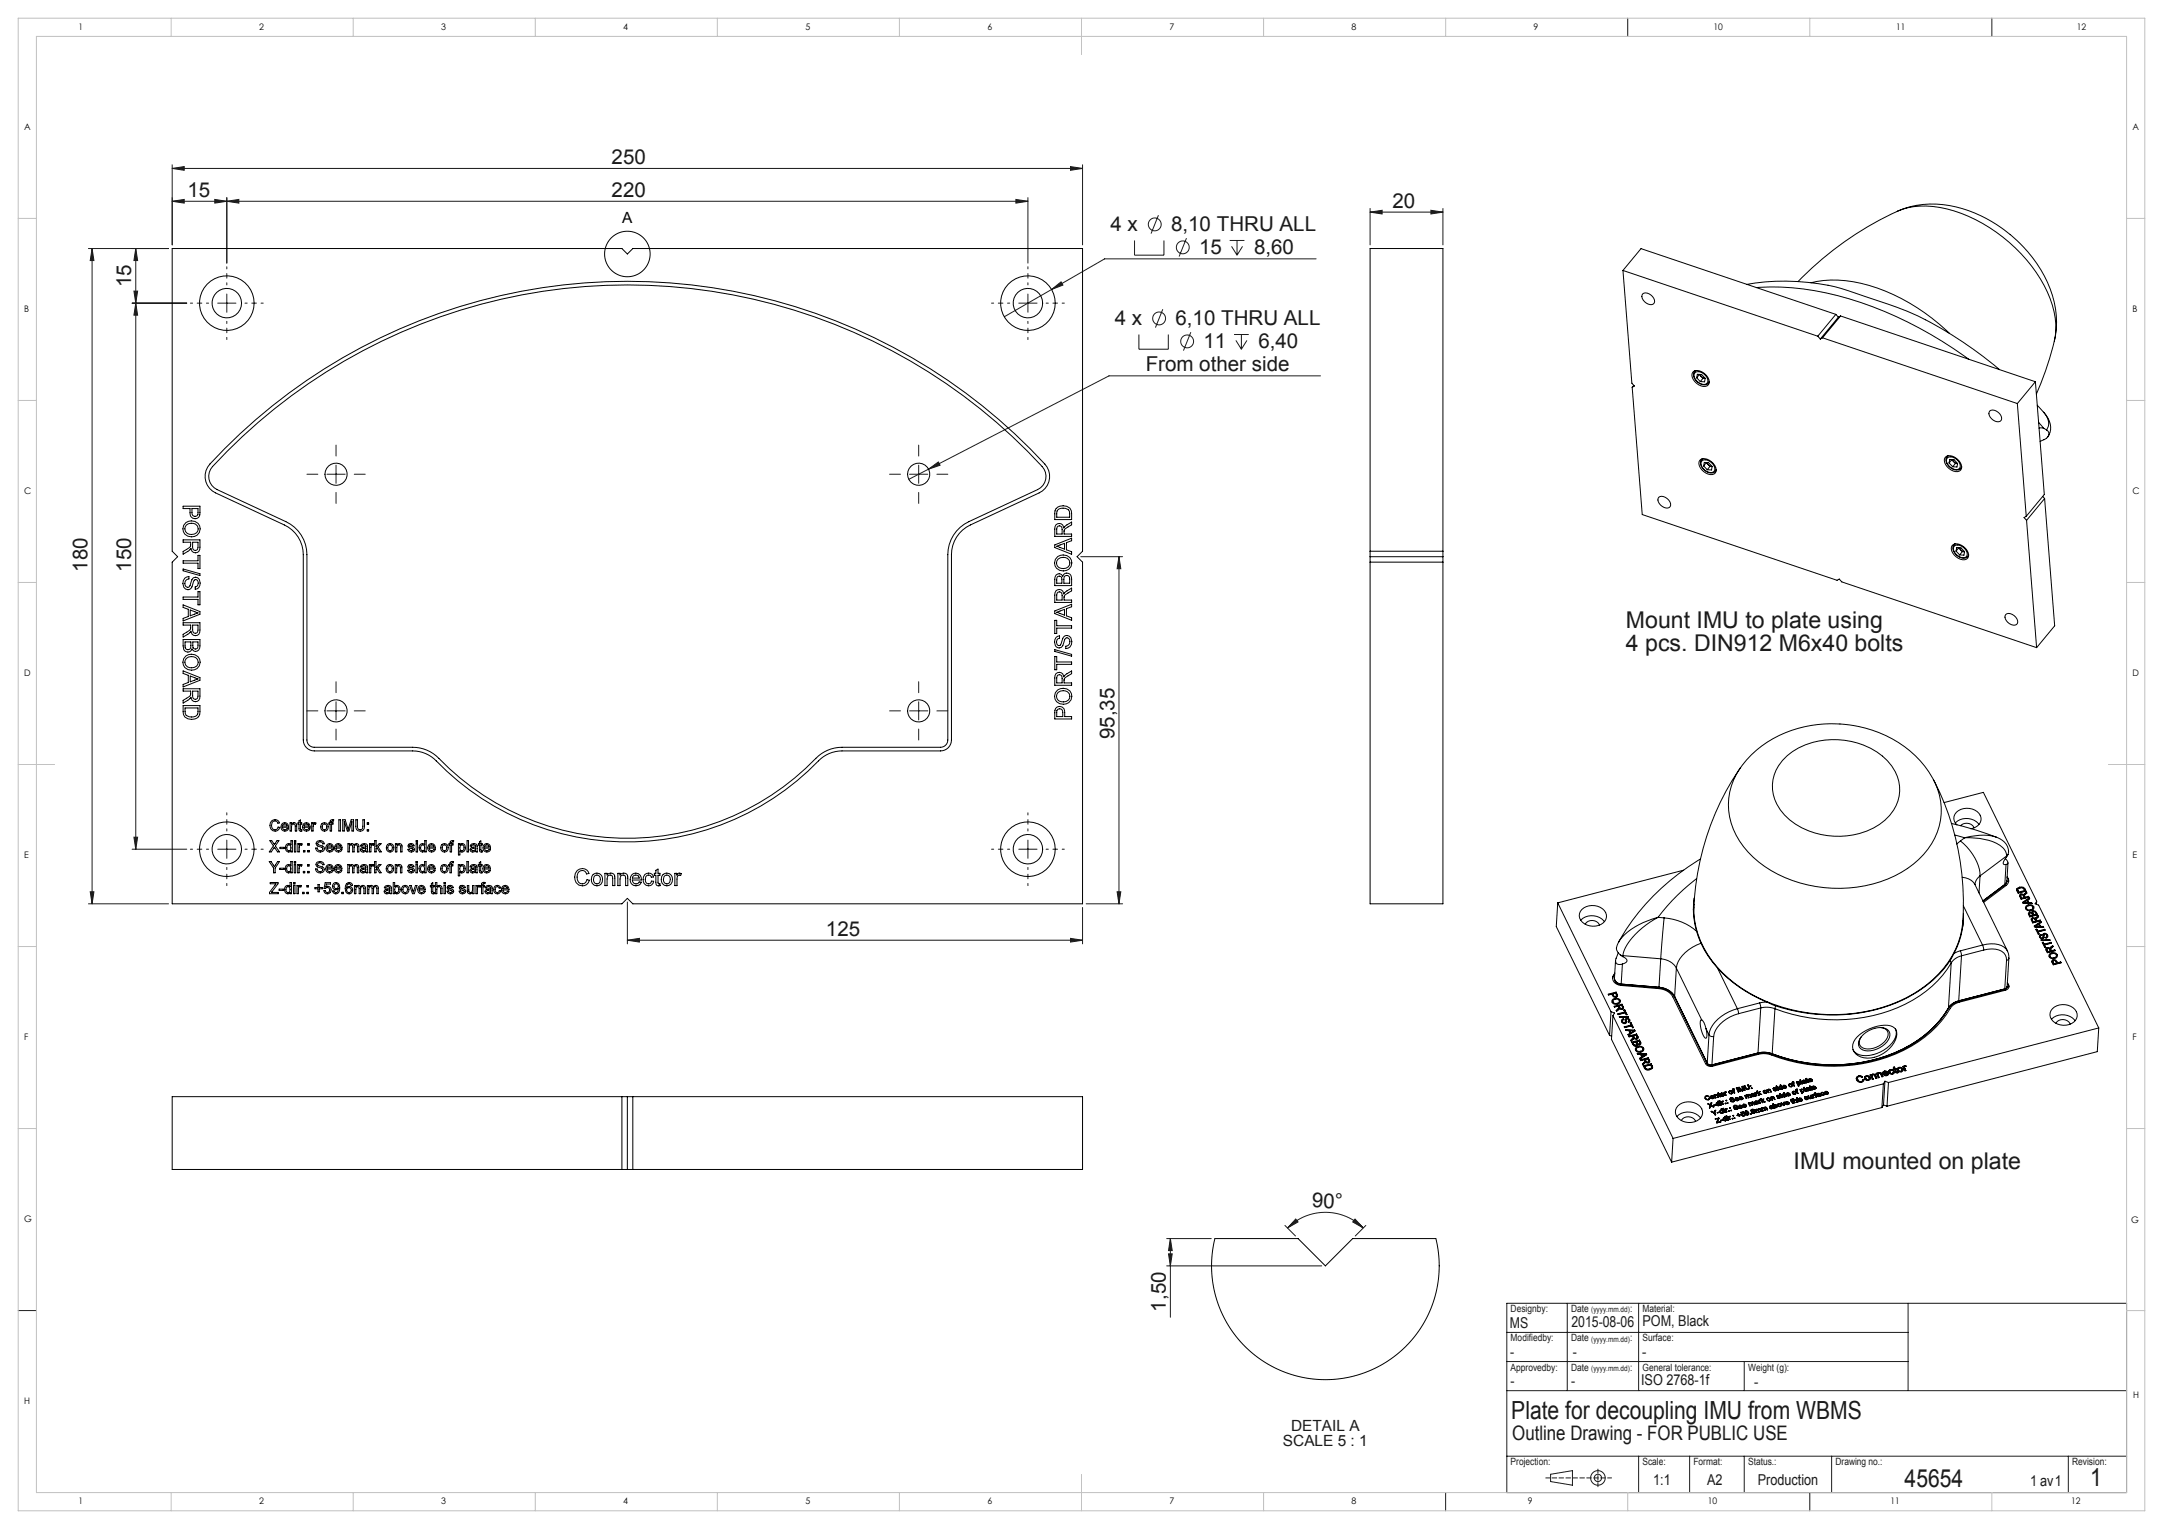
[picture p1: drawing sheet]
<svg xmlns="http://www.w3.org/2000/svg" width="594mm" height="420mm" viewBox="0 0 594 420" stroke-linecap="round" stroke-linejoin="round" font-family="sans-serif">
<defs><g id="words">
<g font-size="6.9" fill="#191924">
<text x="415" y="389.8">Plate for decoupling IMU from WBMS</text>
<text x="523" y="408.5">45654</text>
<text x="574" y="408.2">1</text>
</g>
<g font-size="6.3" fill="#191924">
<text x="446.5" y="172.5">Mount IMU to plate using</text>
<text x="446.5" y="178.9">4 pcs. DIN912 M6x40 bolts</text>
<text x="492.6" y="321.2">IMU mounted on plate</text>
</g>
<g font-size="5.6" fill="#191924">
<text x="168" y="45">250</text>
<text x="51.5" y="54">15</text>
<text x="168" y="54">220</text>
<text x="382.4" y="57">20</text>
<text x="304.9" y="63.5">4 x</text>
<text x="321.6" y="63.5">8,10 THRU ALL</text>
<text x="329.3" y="69.8">15</text>
<text x="344.4" y="69.8">8,60</text>
<text x="36" y="78.9" transform="rotate(-90 36 78.9)">15</text>
<text x="306.1" y="89.4">4 x</text>
<text x="322.8" y="89.4">6,10 THRU ALL</text>
<text x="330.5" y="95.7">11</text>
<text x="345.6" y="95.7">6,40</text>
<text x="314.6" y="102">From other side</text>
<text x="24" y="157.1" transform="rotate(-90 24 157.1)">180</text>
<text x="36" y="157.1" transform="rotate(-90 36 157.1)">150</text>
<text x="306" y="203.1" transform="rotate(-90 306 203.1)">95,35</text>
<text x="226.8" y="257">125</text>
<text x="360.2" y="331.6" transform="rotate(2 360.2 331.6)">90°</text>
<text x="320.1" y="360.3" transform="rotate(-90 320.1 360.3)">1,50</text>
</g>
<text font-size="5.5" fill="#191924" x="415.3" y="395.6">Outline Drawing - FOR PUBLIC USE</text>
<text font-size="4.2" x="170.9" y="61.3">A</text>
<g font-size="4.2" fill="#191924">
<text x="354.6" y="393">DETAIL A</text>
<text x="352.3" y="397.3">SCALE 5 : 1</text>
</g>
<g font-size="4.1" fill="#191924">
<text x="414.7" y="364.8">MS</text>
<text x="431.5" y="364.6">2015-08-06</text>
<text x="451.1" y="364.2">POM, Black</text>
<text x="414.7" y="372.7">-</text>
<text x="431.9" y="372.9">-</text>
<text x="450.9" y="372.8">-</text>
<text x="414.8" y="380.7">-</text>
<text x="431.5" y="380.8">-</text>
<text x="450.7" y="380.5">ISO 2768-1f</text>
<text x="481.8" y="381.1">-</text>
<text x="454" y="407.9">1:1</text>
<text x="468.8" y="407.9">A2</text>
<text x="482.7" y="408">Production</text>
<text x="557.6" y="408.2">1 av1</text>
</g>
<g font-size="2.7" fill="#191924">
<text x="414.9" y="360.5">Designby:</text>
<text x="431.5" y="360.5">Date</text>
<text x="447.6" y="360.5">:</text>
<text x="451.1" y="360.5">Material:</text>
<text x="414.9" y="368.5">Modifiedby:</text>
<text x="431.5" y="368.5">Date</text>
<text x="447.6" y="368.5">:</text>
<text x="451.1" y="368.5">Surface:</text>
<text x="414.9" y="376.5">Approvedby:</text>
<text x="431.5" y="376.5">Date</text>
<text x="447.6" y="376.5">:</text>
<text x="451.1" y="376.5">General tolerance:</text>
<text x="480.1" y="376.5">Weight (g):</text>
<text x="414.9" y="402.5">Projection:</text>
<text x="451.1" y="402.5">Scale:</text>
<text x="465.1" y="402.5">Format:</text>
<text x="480.1" y="402.5">Status.:</text>
<text x="504.1" y="402.5">Drawing no.:</text>
<text x="569.1" y="402.5">Revision:</text>
</g>
<g font-size="2.5">
<text x="21.6" y="8.2">1</text>
<text x="71.2" y="8.2">2</text>
<text x="121.2" y="8.2">3</text>
<text x="171.2" y="8.2">4</text>
<text x="221.2" y="8.2">5</text>
<text x="271.2" y="8.2">6</text>
<text x="321.2" y="8.2">7</text>
<text x="371.2" y="8.2">8</text>
<text x="421.2" y="8.2">9</text>
<text x="470.5" y="8.2">10</text>
<text x="520.8" y="8.2">11</text>
<text x="570.3" y="8.2">12</text>
<text x="6.7" y="35.7">A</text>
<text x="585.7" y="35.7">A</text>
<text x="6.7" y="85.7">B</text>
<text x="585.7" y="85.7">B</text>
<text x="6.7" y="135.7">C</text>
<text x="585.7" y="135.7">C</text>
<text x="6.7" y="185.7">D</text>
<text x="585.7" y="185.7">D</text>
<text x="6.7" y="235.7">E</text>
<text x="585.7" y="235.7">E</text>
<text x="6.7" y="285.7">F</text>
<text x="585.7" y="285.7">F</text>
<text x="6.7" y="335.7">G</text>
<text x="585.2" y="336">G</text>
<text x="6.7" y="385.7">H</text>
<text x="585.8" y="384.1">H</text>
<text x="21.6" y="413.2">1</text>
<text x="71.2" y="413.2">2</text>
<text x="121.2" y="413.2">3</text>
<text x="171.2" y="413.2">4</text>
<text x="221.2" y="413.2">5</text>
<text x="271.2" y="413.2">6</text>
<text x="321.2" y="413.2">7</text>
<text x="371.2" y="413.2">8</text>
<text x="419.6" y="413.2">9</text>
<text x="469" y="413.2">10</text>
<text x="519.2" y="413.2">11</text>
<text x="568.8" y="413.2">12</text>
</g>
<g font-size="2.1" fill="#191924">
<text x="437" y="360.5">(yyyy.mm.dd)</text>
<text x="437" y="368.5">(yyyy.mm.dd)</text>
<text x="437" y="376.5">(yyyy.mm.dd)</text>
</g>
</g></defs>
<g fill="none" stroke="#191924" stroke-width=".27">
<path d="M447 5v5M547 5v5M47.3 46.3l3.3-.5v1zM47.3 55.3l3.3-.5v1zM47.3 55.3h235M47.3 45.3v22M47.3 46.3h250M59 54.8l3.3 .5-3.3 .5zM62.3 55.3l3.3-.5v1zM62.3 54.3v18M279 54.8l3.3 .5-3.3 .5zM282.3 54.3v18"/>
<path d="M294 45.8l3.3 .5-3.3 .5zM297.3 45.3v22M318.1 59.1l-2 5.1M376.3 58.3l3.3-.5v1zM376.3 57.3v10M376.3 58.3h20M393 57.8l3.3 .5-3.3 .5zM396.3 57.3v10M24.3 68.3h22M25.3 68.3l.5 3.3h-1zM25.3 68.3v180M36.8 80h1l-.5 3.3z"/>
<path d="M37.3 68.3v165M37.3 68.3l.5 3.3h-1zM288.8 79.5l2.6-2.1 .5 .9zM311.6 66.1v4h8v-4M325.8 65.4l-2 5.1M337.7 66.1h4M338.2 67.7l1.5 2.4M339.7 66.1v4M341.2 67.7l-1.5 2.4M361.4 71.1h-58l-27.6 15.9M36.3 83.3h15M37.3 83.3l.5 3.3h-1z"/>
<path d="M59.8 83.3h5M62.3 80.8v5M279.8 83.3h5M282.3 80.8v5M312.8 91.9v4h8v-4M319.3 84.9l-2 5.1M327 91.3l-2 5M338.9 91.9h4M339.4 93.5l1.5 2.4M340.9 91.9v4M342.4 93.5l-1.5 2.4M362.6 103.2h-58l-55 28.5"/>
<path d="M89.8 130.3h5M92.3 127.8v5M249.8 130.3h5M252.3 127.8v5M255 128.9l2.7-2 .5 .9zM296.8 152.9h11.5M307.3 152.9l.5 3.3h-1zM307.3 152.9v95.4M89.8 195.3h5M92.3 192.8v5M249.8 195.3h5M252.3 192.8v5"/>
<path d="M36.3 233.3h15M36.8 230h1l-.5 3.3zM59.8 233.3h5M62.3 230.8v5M279.8 233.3h5M282.3 230.8v5M24.3 248.3h22M24.8 245h1l-.5 3.3zM172.3 258.3l3.3-.5v1zM172.3 247.8v11.5M172.3 258.3h125M294 257.8l3.3 .5-3.3 .5z"/>
<path d="M297.3 249.3v10M298.3 248.3h10M306.8 245h1l-.5 3.3zM352.9 336.6l2.9 2.9M353.6 337.3a14.7 14.7 0 0 1 20.8 0M355.8 334.9l.7 .8-2.9 1.6zM372.1 334.9l2.3 2.4-2.9-1.6zM375.1 336.6l-2.9 2.9M5 360h5M320.4 340.2h12.2M320.4 347.7h42.6M320.9 344.4h1l-.5 3.3z"/>
<path d="M321.4 340.2l.5 3.3h-1zM321.4 340.2v21.6M413.8 358h170.2v52h-170.2zM430.4 358v24M450 358v24M524 358v24M413.8 374h110.2M413.8 366h110.2M479 374v8M413.8 400h170.2M413.8 382h170.2M450 400v10"/>
<path d="M464 400v10M479 400v10M503 400v10M568 400v10M397 410v5M425.8 405l6-1v4l-6-1zM497 410v5"/>
<circle cx="317.1" cy="61.6" r="1.77"/>
<circle cx="324.8" cy="67.9" r="1.77"/>
<circle cx="318.3" cy="87.5" r="1.77"/>
<circle cx="326" cy="93.8" r="1.77"/>
<circle cx="438.8" cy="406" r="2"/>
<circle cx="438.8" cy="406" r="1"/>
</g>
<circle cx="172.3" cy="69.8" r="6.3" fill="none" stroke="#000" stroke-width=".27"/>
<g fill="none" stroke="#191924" stroke-width=".27" stroke-dasharray="15.2 1.3 1.3 1.3" stroke-dashoffset="14.6">
<path d="M62.3 78.3v-5M282.3 78.3v-5M57.3 83.3h-5M62.3 88.3v5M67.3 83.3h5M277.3 83.3h-5M282.3 88.3v5M287.3 83.3h5M57.3 233.3h-5M62.3 228.3v-5M62.3 238.3v5M67.3 233.3h5"/>
<path d="M277.3 233.3h-5M282.3 228.3v-5M282.3 238.3v5M287.3 233.3h5"/>
</g>
<g fill="none" stroke="#191924" stroke-width=".27" stroke-dasharray="15.2 1.3 1.3 1.3">
<path d="M87.3 130.3h-3M92.3 125.3v-3M92.3 135.3v3M97.3 130.3h3M247.3 130.3h-3M252.3 125.3v-3M252.3 135.3v3M257.3 130.3h3M87.3 195.3h-3M92.3 190.3v-3M97.3 195.3h3M247.3 195.3h-3"/>
<path d="M252.3 190.3v-3M257.3 195.3h3M92.3 200.3v3M252.3 200.3v3"/>
</g>
<path d="M424.5 406h18.1" fill="none" stroke="#191924" stroke-width=".27" stroke-dasharray="1.3 .6" stroke-dashoffset=".2"/>
<path d="M438.8 403.5v4.9" fill="none" stroke="#191924" stroke-width=".27" stroke-dasharray="1.3 .6" stroke-dashoffset=".1"/>
<g fill="none" stroke="#c0c0c0" stroke-width=".27">
<path d="M5 5h584v410h-584zM10 10h574v400h-574zM47 5v5M97 5v5M147 5v5M197 5v5M247 5v5M297 5v10M347 5v5M397 5v5M497 5v5M5 60h5"/>
<path d="M584 60h5M5 110h5M584 110h5M5 160h5M584 160h5M5 210h10M579 210h10M5 260h5M584 260h5M5 310h5M584 310h5M584 360h5"/>
<path d="M47 410v5M97 410v5M147 410v5M197 410v5M247 410v5M297 405v10M347 410v5M447 410v5M547 410v5"/>
</g>
<g fill="#191924">
<path d="M372.1 334.9l2.3 2.4-2.9-1.6zM355.8 334.9l.7 .8-2.9 1.6z"/>
<path d="M294 257.8l3.3 .5-3.3 .5zM172.3 258.3l3.3-.5v1zM393 57.8l3.3 .5-3.3 .5zM376.3 58.3l3.3-.5v1z"/>
<path d="M62.3 55.3l3.3-.5v1zM279 54.8l3.3 .5-3.3 .5zM288.8 79.5l3.1-1.2-.5-.9zM255 128.9l3.2-1.1-.5-.9z"/>
<path d="M47.3 46.3l3.3-.5v1zM294 45.8l3.3 .5-3.3 .5z"/>
<path d="M47.3 55.3l3.3-.5v1zM59 54.8l3.3 .5-3.3 .5z"/>
<path d="M307.3 152.9l.5 3.3h-1zM306.8 245h1l-.5 3.3zM25.3 68.3l.5 3.3h-1zM24.8 245h1l-.5 3.3zM37.3 83.3l.5 3.3h-1zM36.8 230h1l-.5 3.3zM37.3 68.3l.5 3.3h-1zM36.8 80h1l-.5 3.3zM321.4 340.2l.5 3.3h-1zM320.9 344.4h1l-.5 3.3z"/>
</g>
<g fill="none" stroke="#000" stroke-width=".27">
<path d="M521 58.1a89.7 89.7 0 0 0-27.2 19.3M47.3 68.3h123.5l1.5 1.5 1.5-1.5h123.5v83.1l-1.5 1.5 1.5 1.5v93.9h-123.5l-1.5-1.5-1.5 1.5h-123.5v-93.9l1.5-1.5-1.5-1.5zM376.3 68.3h20v180h-20zM445.7 74.3l2.4 31 .7 .7-.6 .4M445.7 74.3l53.5 18.1M445.7 74.3l5-6 53.5 18.1M479.7 78.1a61.1 61.1 0 0 1 34 3.9 93.6 93.6 0 0 1 35.4 19.5M482.3 79a76.6 76.6 0 0 1 35.2 6.5 115 115 0 0 1 23.2 13.2M497.4 77.7a33 33 0 0 1 20.3 2.2 56.5 56.5 0 0 1 17.7 11.7M451.1 80.7a2.32 2.32 0 0 1 3.2 2.6 1.79 1.79 0 0 1-2.7-.4 1.71 1.71 0 0 1-.5-2.2zM499.2 92.4l.7 .7M500.5 92.8l-.6 .3"/>
<path d="M500.5 92.8l53.5 18.1M504.2 86.4l-5 6M504.2 86.4l.6 .7M504.8 87.1l-4.9 6M505.5 86.8l53.5 18.1M505.5 86.8l-5 6M505.5 86.8l-.7 .3M564.2 93.6a26.7 26.7 0 0 0-4.9-21.2 37.5 37.5 0 0 0-27.6-16.3 23.2 23.2 0 0 0-10.7 1.9 23.3 23.3 0 0 1 17.6 .6 43.4 43.4 0 0 1 24.4 23.5 19.5 19.5 0 0 1 .8 13 87.6 87.6 0 0 1-4.6 13.1M448.2 106.4l2.8 34.9 53.5 18.1 .6-.3 .7 .7 53.5 18.1M448.7 105.9l-.5 .5M464.9 102.2a2.36 2.36 0 0 1 3.2 .4 2.49 2.49 0 0 1 1.1 3.1 2.36 2.36 0 0 1-3.2-.4 2.49 2.49 0 0 1-1.1-3.1zM465.3 102.1a2.44 2.44 0 0 0 1.6 3.3 1.91 1.91 0 0 0 2.3-.1"/>
<path d="M465.5 101.8l-.2 .3M465.6 102.3a2.59 2.59 0 0 1 3.3 2.8 1.78 1.78 0 0 1-2.7-.2 1.78 1.78 0 0 1-.6-2.6zM465.7 101.8l-.4 .3M465.9 103.8l1 1M465.9 103.8l.2-1 1.2 .1 1 1M466.7 102.9l-.8 .9M466.7 102.9l1 1M466.7 102.8v.1M466.8 102.9l.6 .7 .9 .4M467.7 103.9l-.8 .9M467.7 103.9l.6 .1M468.3 104h.1"/>
<path d="M468.3 103.9l-.2 1-1.2-.1M469.4 105l-.2 .3M469.4 104.8l-.2 .5M546.4 112.9a2.32 2.32 0 0 1 3.2 2.5 1.79 1.79 0 0 1-2.7-.3 1.71 1.71 0 0 1-.5-2.2zM554 110.9l2.4 30.9M559 104.9l-5 6M559 104.9l2.4 30.9-5 6M559.5 111.3l1.7 1.9M559.8 116l1.5 1.7M560 117.6l1.3 .1M561.2 113.2a4 4 0 0 1 .8 4.9M561.2 113.2a5.3 5.3 0 0 1 1.2 6.8"/>
<path d="M561.3 117.7l.7 .4M562 118.1a1.5 1.5 0 0 1 .6 1.6 1.5 1.5 0 0 1-1.3 1.1l-1 .5M50.3 139h4.6v1.7a1.4 1.4 0 0 1-1.3 1.8 1.4 1.4 0 0 1-1.4-1.7v-1.1h-1.9zM52.7 139.7h1.7v1.1a.85 .85 0 0 1-.8 1.1 .85 .85 0 0 1-.9-1.1zM61.7 123.2a155.8 155.8 0 0 1 225.9 5.1 5 5 0 0 1-2.2 7.1l-18.9 8.8a9 9 0 0 0-5.2 8.2v50.9a3 3 0 0 1-3 3h-27.1a9 9 0 0 0-6.4 2.7 73.1 73.1 0 0 1-105.7-.6l-2.2-1.4-2.7-.7h-27.9a3 3 0 0 1-3-3v-50.9a9 9 0 0 0-5.2-8.2l-18.9-8.8a5 5 0 0 1-1.6-7.9zM62.4 124a154.8 154.8 0 0 1 224.3 4.9 4 4 0 0 1-1.8 5.6l-18.8 8.8a10 10 0 0 0-5.8 9.1v50.9a2 2 0 0 1-2 2h-27.1a10 10 0 0 0-7.2 3 72.1 72.1 0 0 1-104.2-.7l-2.6-1.5-2.9-.8h-28a2 2 0 0 1-2-2v-50.9a10 10 0 0 0-5.8-9.1l-18.9-8.8a4 4 0 0 1-1.2-6.3zM290.1 139.7a2.65 2.65 0 0 1 4.1 .6l.1 2.4h-4.6v-2zM455.5 136.6a2.32 2.32 0 0 1 3.2 2.5 1.79 1.79 0 0 1-2.7-.3 1.71 1.71 0 0 1-.5-2.2zM466.8 126.5a2.36 2.36 0 0 1 3.2 .3 2.49 2.49 0 0 1 1.1 3.1 2.36 2.36 0 0 1-3.2-.3 2.49 2.49 0 0 1-1.1-3.1zM467.5 126l-.3 .3M467.5 126.5a2.59 2.59 0 0 1 3.3 2.8 1.78 1.78 0 0 1-2.7-.2 1.78 1.78 0 0 1-.6-2.6zM467.6 126a1.71 1.71 0 0 0 .2 2.9 2.42 2.42 0 0 0 3.3 .6"/>
<path d="M467.9 128l.9 1M467.9 128l.1-1 1.2 .1 1 1-.2 1-1.2-.1M468.6 127.1l-.7 .9M468.6 127.1l1 1M468.6 127.1h.1M468.7 127.1l.6 .7 .9 .4M469.6 128.1l-.8 .9M469.6 128.1l.6 .1M470.2 128.2h.1M471.3 129.2l-.2 .3M471.3 129l-.2 .5M534.2 125.6a2.36 2.36 0 0 1 3.2 .4 2.49 2.49 0 0 1 1.1 3.1 2.36 2.36 0 0 1-3.2-.4 2.49 2.49 0 0 1-1.1-3.1z"/>
<path d="M534.9 125.2a2.1 2.1 0 0 0 .8 3.3 2.09 2.09 0 0 0 2.8 .2M534.9 125.7a2.59 2.59 0 0 1 3.3 2.8 1.78 1.78 0 0 1-2.7-.2 1.78 1.78 0 0 1-.6-2.6zM535 125.2l-.4 .3M535.3 127.2l.9 1M535.3 127.2l.1-1 1.2 .1 1 1M536 126.3l-.7 .9M536 126.3l1 1M536 126.2v.1M536.1 126.3l.6 .7 .9 .3M537 127.3l-.8 .9M537 127.3h.6M537.6 127.3v.1"/>
<path d="M537.6 127.3l-.2 1-1.2-.1M538.7 128.4l-.2 .3M538.7 128.2l-.2 .5M561 136.4l.5 .5M561.5 136.9l2.8 35-5 6M561.5 136.9l-5 6M50.3 148.3h4.6v2a1.26 1.26 0 0 1-.7 1.4 1.26 1.26 0 0 1-1.5-.3l-.3-.8-.5 .7-1.6 .9v-.7a3.4 3.4 0 0 0 2-1.6l.1-1h-2.1zM50.3 154h4.1v-1.4h.5v3.6h-.5v-1.5h-4.1zM50.3 156.3l4.6 1.3v.5l-4.6-1.3zM50.7 158.8l1.2-.4v.6a1.14 1.14 0 0 0-1.1 1.1 1.14 1.14 0 0 0 1 1.2l.4-.5a3 3 0 0 1 1-2.1l.5-.2 .6 .2a1.77 1.77 0 0 1 .7 1.8 1.77 1.77 0 0 1-1.4 1.4v-.7l.4-.1a1.21 1.21 0 0 0 0-1.8h-.5l-.4 .6a2.41 2.41 0 0 1-1.2 2l-.9-.1a2.12 2.12 0 0 1-.3-3zM51.1 143.5a2.37 2.37 0 0 1 2.9 0 2.37 2.37 0 0 1 .8 2.8 2.33 2.33 0 0 1-3.5 .8 2.33 2.33 0 0 1-.2-3.6zM51.2 144.2a1.94 1.94 0 0 1 3.2 1.1 1.87 1.87 0 0 1-1.8 1.5 1.87 1.87 0 0 1-1.8-1.5z"/>
<path d="M52.9 148.9h1.5l-.1 2a.77 .77 0 0 1-1 .2 .77 .77 0 0 1-.4-.9zM289.7 149.7l4.6-1.9v.7l-1.4 .6v1.9l1.4 .6v.6l-4.6-1.8zM290 144.1a1.3 1.3 0 0 1 1.9 .1l.3 .8 .5-.6 1.6-1v.8a3.4 3.4 0 0 0-2.1 1.5v1h2.1v.6h-4.6v-2.6zM290 158a1.1 1.1 0 0 1 1.9 .3 1.28 1.28 0 0 1 1.6-.8 1.28 1.28 0 0 1 .8 1.6v1.8h-4.6v-2.4zM290.2 150l2.1-.7v1.5zM290.3 144.8a.77 .77 0 0 1 1-.3 .77 .77 0 0 1 .4 1v1.2h-1.5zM290.4 158.4a.75 .75 0 0 1 .9 0 .75 .75 0 0 1 .3 .9v.9h-1.4zM290.5 152.9a2.37 2.37 0 0 1 2.8-.1 2.37 2.37 0 0 1 .8 2.8 2.32 2.32 0 0 1-3.4 .9 2.32 2.32 0 0 1-.2-3.6zM290.5 140a2.27 2.27 0 0 1 3.2 .5l.1 1.6h-3.6v-1.3zM290.6 153.6a1.93 1.93 0 0 1 3.2 1 1.87 1.87 0 0 1-1.8 1.6 1.87 1.87 0 0 1-1.9-1.6zM292.4 158.3a.83 .83 0 0 1 1-.1 .83 .83 0 0 1 .4 .9v1.1h-1.6v-1.4zM376.3 154.4h20"/>
<path d="M376.3 152.9h20M376.3 151.4h20M536.1 149.9a2.36 2.36 0 0 1 3.2 .3 2.49 2.49 0 0 1 1.1 3.1 2.36 2.36 0 0 1-3.2-.3 2.49 2.49 0 0 1-1.1-3.1zM536.6 149.7a2.44 2.44 0 0 0 1.5 3.3 1.91 1.91 0 0 0 2.3-.1M536.8 149.9a2.59 2.59 0 0 1 3.3 2.8 1.78 1.78 0 0 1-2.6-.2 1.78 1.78 0 0 1-.7-2.6zM537 149.4l-.4 .3 .2-.3M537.2 151.4l1 1M537.2 151.4l.2-1 1.1 .1 1 1-.2 1-1.1-.1M537.9 150.5l-.7 .9M537.9 150.5l1 1M537.9 150.5h.1M538.1 150.5l.6 .7 .8 .4"/>
<path d="M538.9 151.5l-.7 .9M538.9 151.5l.6 .1M539.5 151.6h.1M540.6 152.6l-.2 .3M540.6 152.4l-.2 .5M556.4 141.8l-.6 .4 .7 .7M556.5 142.9l2.8 35M50.3 175.7h4.6v1.7a1.18 1.18 0 0 1-.7 1.4 1.18 1.18 0 0 1-1.5-.6 1.2 1.2 0 0 1-1 .9 1.2 1.2 0 0 1-1.2-.6zM50.3 171.1h4.6v2a1.26 1.26 0 0 1-.7 1.4 1.26 1.26 0 0 1-1.5-.3l-.3-.8-.5 .6-1.6 1v-.8a3.4 3.4 0 0 0 2-1.5l.1-1h-2.1zM50.3 164h4.1v-1.5h.5v3.6h-.5v-1.4h-4.1zM50.3 166.2l4.6 1.8v.7l-4.6 1.9v-.7l1.4-.6v-1.9l-1.4-.6zM50.8 176.3h1.6v1a.84 .84 0 0 1-.7 1.2 .84 .84 0 0 1-.9-1.1z"/>
<path d="M52.2 167.6l2.2 .8-2.2 .7zM52.9 171.7h1.5l-.1 1.9a.77 .77 0 0 1-1 .3 .77 .77 0 0 1-.4-1zM53 176.3h1.4v.9a.76 .76 0 0 1-.7 1.1 .76 .76 0 0 1-.7-1zM289.7 170.4h.5v1.5h4.1v.6h-4.1v1.5h-.5zM289.7 167.8l4.6-1.8v.7l-1.4 .5v2l1.4 .5v.7l-4.6-1.9zM289.7 178.4l4.6 1.4v.4l-4.6-1.3zM290 162.3a1.3 1.3 0 0 1 1.9 .1l.3 .8 .5-.7 1.6-1v.8a3.4 3.4 0 0 0-2.1 1.5v1h2.1v.7h-4.6v-2.7zM290 175.1l1-.4v.6l-.4 .1a1.17 1.17 0 0 0 .1 1.9l.5-.1 .3-.5a2.41 2.41 0 0 1 1.2-2.1l.9 .1a1.91 1.91 0 0 1 .7 2.1 1.91 1.91 0 0 1-1.6 1.4v-.7a1.14 1.14 0 0 0 1.1-1.1 1.14 1.14 0 0 0-1-1.2l-.4 .5a3 3 0 0 1-1 2.1 1.16 1.16 0 0 1-1.6-.4l-.2-1zM290.2 168.2l2.1-.8v1.6zM290.3 162.9a.77 .77 0 0 1 1-.2 .77 .77 0 0 1 .4 .9v1.2h-1.5zM550.8 168.8a2.32 2.32 0 0 1 3.2 2.5 1.79 1.79 0 0 1-2.6-.4 1.71 1.71 0 0 1-.6-2.1zM50.3 193.8h4.6v2.1a1.91 1.91 0 0 1-2.3 1.7 1.98 1.98 0 0 1-2.3-2.1z"/>
<path d="M50.3 189.2h4.6v2a1.26 1.26 0 0 1-.7 1.4 1.26 1.26 0 0 1-1.5-.3l-.3-.8-.5 .7-1.6 .9v-.7a3.4 3.4 0 0 0 2-1.6l.1-1h-2.1zM50.3 184.3l4.6 1.8v.8l-4.6 1.8v-.7l1.4-.5v-2l-1.4-.5zM50.8 194.5h3.6v.9a1.41 1.41 0 0 1-1.8 1.6l-.7-.1-.8-.4-.2-.4zM51.1 180.2a2.37 2.37 0 0 1 2.9-.1 2.37 2.37 0 0 1 .8 2.8 2.33 2.33 0 0 1-3.5 .8 2.33 2.33 0 0 1-.2-3.5zM51.2 180.9a1.94 1.94 0 0 1 3.2 1 1.87 1.87 0 0 1-1.8 1.5 1.87 1.87 0 0 1-1.8-1.5zM52.2 185.7l2.2 .8-2.2 .8zM52.9 189.8h1.5l-.1 2a.77 .77 0 0 1-1 .2 .77 .77 0 0 1-.4-.9zM289.7 180.4h.5v1.4h4.1v.7h-4.1v1.5h-.5zM290 185a1.3 1.3 0 0 1 1.9 .1l.3 .8 .5-.6 1.6-1v.8a3.4 3.4 0 0 0-2.1 1.5v1h2.1v.6h-4.6v-2.6zM290.2 194.3a1.41 1.41 0 0 1 1.6 0 1.41 1.41 0 0 1 .6 1.4v1.1h1.9v.7h-4.6v-2.4zM290.3 185.7a.77 .77 0 0 1 1-.3 .77 .77 0 0 1 .4 1v1.2h-1.5zM290.3 195l.4-.3a.85 .85 0 0 1 1.2 1v1.1h-1.7z"/>
<path d="M290.5 189.5a2.37 2.37 0 0 1 2.8 0 2.37 2.37 0 0 1 .8 2.7 2.32 2.32 0 0 1-3.4 .9 2.32 2.32 0 0 1-.2-3.6zM290.6 190.2a1.93 1.93 0 0 1 3.2 1.1 1.87 1.87 0 0 1-1.8 1.5 1.87 1.87 0 0 1-1.9-1.5zM477.9 210.9a17.9 17.9 0 0 0 2.1 23.1 34.8 34.8 0 0 0 30 9.7 28.1 28.1 0 0 0 20.5-11.9 17.3 17.3 0 0 0 .4-17.6 73 73 0 0 1 8.1 38.7M478 210.9a73 73 0 0 0-12.8 37.5M478 210.9h-.1M478 210.8a30.9 30.9 0 0 1 27.3-11.9 31.6 31.6 0 0 1 24.4 13.1l1.2 2.1M490.8 207.6a21.2 21.2 0 0 1 27.5 1.4 11 11 0 0 1-2.1 17.4 21.4 21.4 0 0 1-26.1-2.5 10.8 10.8 0 0 1 .7-16.3zM73.9 236.7h.6l.8 1.4 .9-1.4h.5l-1.1 1.7v1.4h-.5v-1.4zM74.1 230.9h.5l.7 1.1 .8-1.1h.5l-1 1.5 1.2 1.6h-.6l-.8-1.3-.9 1.3h-.5l1.1-1.6zM74.6 225.5a1.29 1.29 0 0 1 2.1 .5l-.4 .1-.3-.5-.5-.1a1.26 1.26 0 0 0-.9 1.2 1.26 1.26 0 0 0 .9 1.3l.7-.3 .2-.5 .4 .1a1.38 1.38 0 0 1-1.6 1 1.38 1.38 0 0 1-1.1-1.6zM76.9 238.5h1.1v.3h-1.1zM76.9 232.7h1.1v.4h-1.1z"/>
<path d="M77.5 226.2a1.05 1.05 0 0 1 1.2-.1 1.05 1.05 0 0 1 .5 1.1h-1.6a.67 .67 0 0 0 .5 .7 .67 .67 0 0 0 .7-.3h.4a1.14 1.14 0 0 1-1.7 .4 1.14 1.14 0 0 1 0-1.8zM77.7 226.5l.7-.1 .4 .5h-1.2zM78.6 237.7l.7-.2 .6 .3v-1.1h.4v3.1h-.4v-.4l-.3 .3h-.8a1.42 1.42 0 0 1-.2-2zM78.6 232l.7-.3 .6 .4v-1.2h.4v3.1h-.4v-.3l-.3 .3-.8-.1a1.42 1.42 0 0 1-.2-1.9zM79 237.9h.6a1 1 0 0 1-.1 1.5 .62 .62 0 0 1-.8-.8zM79.1 232.1l.5 .1a1 1 0 0 1-.1 1.5 .62 .62 0 0 1-.7-.8zM79.7 226h.4v.3a.78 .78 0 0 1 .9-.3 .78 .78 0 0 1 .5 .9v1.4h-.4v-1.6l-.5-.4-.5 .3v1.7h-.4zM80.8 237.5h.4v2.3h-.4zM80.8 236.7h.4v.4h-.4zM80.8 230.9h.4v.4h-.4zM80.8 231.8h.4v2.2h-.4zM81.8 237.5h.3v.3l.3-.3 .5 .1-.1 .3-.4-.1-.2 .3v1.7h-.4z"/>
<path d="M81.8 231.8h.4v.3l.3-.4 .5 .1-.1 .4-.4-.1-.2 .3-.1 1.6h-.4zM82.1 225.5l.4-.3v.8h.4v.4h-.4v1.3l.1 .2h.3v.4h-.5l-.2-.2-.1-1.7h-.3v-.4h.3zM83.3 239.4h.4v.4h-.4zM83.3 233.6h.4v.4h-.4zM83.4 226.2a1.05 1.05 0 0 1 1.2-.1 1.05 1.05 0 0 1 .6 1.1h-1.7a.67 .67 0 0 0 .5 .7 .67 .67 0 0 0 .8-.3h.3a1.14 1.14 0 0 1-1.7 .4 1.14 1.14 0 0 1 0-1.8zM83.7 226.5l.7-.1 .4 .5h-1.3zM84.5 237.5h.4v.4h-.4zM84.5 239.4h.4v.4h-.4zM84.5 231.8h.4v.4h-.4zM84.5 233.6h.4v.4h-.4zM85.6 226h.3v.3l.4-.3 .5 .1-.1 .3h-.4l-.3 .2v1.7h-.4zM87 237a1.19 1.19 0 0 1 2 .5h-.4l-.3-.4-.4-.1-.6 .3v.4l1.5 .6a.8 .8 0 0 1-.2 1.3 1.28 1.28 0 0 1-1.9-.9h.4a.73 .73 0 0 0 .7 .8 .73 .73 0 0 0 .7-.9 2.2 2.2 0 0 1-1.7-1.1z"/>
<path d="M87 231.2a1.19 1.19 0 0 1 2 .6h-.4l-.3-.5-.4-.1-.6 .3 .1 .5 1.4 .5a.8 .8 0 0 1-.1 1.4 1.28 1.28 0 0 1-2-1h.4a.73 .73 0 0 0 .8 .9 .73 .73 0 0 0 .7-.9 2.2 2.2 0 0 1-1.8-1.2zM88.4 226.2a1.09 1.09 0 0 1 1.5 .2 1.09 1.09 0 0 1-.1 1.5 1.09 1.09 0 0 1-1.5 0 1.48 1.48 0 0 1 .1-1.7zM88.7 226.5l.2-.1a.65 .65 0 0 1 .8 .7l-.1 .5-.3 .3a.65 .65 0 0 1-.8-.8zM89.8 237.7a1.05 1.05 0 0 1 1.2-.1 1.05 1.05 0 0 1 .5 1.1h-1.6a.67 .67 0 0 0 .4 .7 .67 .67 0 0 0 .8-.3h.4a1.14 1.14 0 0 1-1.7 .4 1.14 1.14 0 0 1 0-1.8zM89.8 232a1.05 1.05 0 0 1 1.2-.1 1.05 1.05 0 0 1 .6 1.1h-1.7a.67 .67 0 0 0 .5 .7 .67 .67 0 0 0 .8-.4l.3 .1a1.14 1.14 0 0 1-1.7 .4 1.14 1.14 0 0 1 0-1.8zM90 238l.7-.2 .4 .6h-1.2zM90.1 232.3l.7-.2 .4 .5h-1.3zM90.8 225.3l.8-.1v.3l-.5 .2v.3h.4v.4h-.4v1.9h-.4v-1.9h-.4v-.4h.4zM92.2 237.7a1.05 1.05 0 0 1 1.2-.1 1.05 1.05 0 0 1 .5 1.1h-1.7a.67 .67 0 0 0 .5 .7 .67 .67 0 0 0 .8-.3h.4a1.14 1.14 0 0 1-1.8 .4 1.14 1.14 0 0 1 .1-1.8zM92.2 232a1.05 1.05 0 0 1 1.2-.1 1.05 1.05 0 0 1 .5 1.1h-1.6a.67 .67 0 0 0 .5 .7 .67 .67 0 0 0 .7-.4l.4 .1a1.14 1.14 0 0 1-1.7 .4 1.14 1.14 0 0 1 0-1.8zM92.4 238l.7-.2 .4 .6h-1.3zM92.4 232.3l.7-.2 .4 .5h-1.2z"/>
<path d="M93.1 225.2h.4v3.1h-.4zM94.1 225.2h.7l.8 2.6 .8-2.6h.7v3.1h-.4v-2.6l-.9 2.6h-.4l-.8-2.6v2.6h-.5zM95.5 237.5h.4v.4l.7-.4 .5 .4 .4-.4a.68 .68 0 0 1 .7 .1 .68 .68 0 0 1 .3 .6v1.6h-.4v-1.8l-.4-.2-.4 .3-.1 1.7h-.4v-1.5l-.1-.3-.3-.2-.4 .3-.1 1.7h-.4zM95.6 231.8h.3v.3l.7-.4 .6 .4 .3-.3a.68 .68 0 0 1 .7 0 .68 .68 0 0 1 .4 .7v1.5h-.4l-.1-1.8-.3-.1-.5 .2v1.7h-.4v-1.4l-.1-.4-.3-.1-.5 .2-.1 1.7h-.3zM97.7 225.2h.5v1.7a.78 .78 0 0 0 .4 1 .78 .78 0 0 0 1-.3l.1-2.4h.4v1.8a1.2 1.2 0 0 1-1.2 1.3 1.2 1.2 0 0 1-1.2-1.3zM99.1 237.8a1.13 1.13 0 0 1 1.8 .2l.1 1.8h-.4l-.1-.3a.96 .96 0 0 1-1.5-.1 1.17 1.17 0 0 1 1.4-1.1 .54 .54 0 0 0-.4-.5 .54 .54 0 0 0-.6 .4l-.4-.1zM99.2 232a1.13 1.13 0 0 1 1.7 .2l.1 1.8h-.4l-.1-.3a.96 .96 0 0 1-1.5 0 1.17 1.17 0 0 1 1.5-1.1 .54 .54 0 0 0-.5-.6 .54 .54 0 0 0-.6 .4h-.4zM99.4 239l1-.3-.2 .6-.7 .1zM99.4 233.2l1.1-.3-.3 .7h-.6zM100.8 226h.4v.4h-.4zM100.8 227.9h.4v.4h-.4zM101.4 237.5h.4v.3l.3-.3 .5 .1-.1 .3-.4-.1-.2 .3-.1 1.7h-.4z"/>
<path d="M101.5 231.8h.3v.3l.4-.4 .5 .1-.2 .4-.4-.1-.2 .3v1.6h-.4zM102.9 236.7h.4v1.6l.8-.8h.5l-.8 .8 .9 1.5h-.5l-.7-1.2-.2 .2v1h-.4zM102.9 230.9h.4v1.7l.8-.8h.6l-.9 .8 .9 1.4h-.4l-.8-1.1-.2 .2v.9h-.4zM106.4 237.7a1.09 1.09 0 0 1 1.5 .2 1.09 1.09 0 0 1-.2 1.5 1.09 1.09 0 0 1-1.5 0 1.48 1.48 0 0 1 .2-1.7zM106.4 232a1.09 1.09 0 0 1 1.5 .2 1.09 1.09 0 0 1-.1 1.5 1.09 1.09 0 0 1-1.5-.1 1.48 1.48 0 0 1 .1-1.6zM106.7 238l.2-.1a.65 .65 0 0 1 .8 .7l-.1 .5-.3 .3a.65 .65 0 0 1-.8-.8zM106.7 232.2l.2-.1a.65 .65 0 0 1 .9 .8l-.1 .5-.4 .3a.65 .65 0 0 1-.8-.8zM108.5 237.5h.4v.3a.78 .78 0 0 1 1-.3 .78 .78 0 0 1 .5 .9v1.4h-.4v-1.6l-.5-.4-.5 .3-.1 1.7h-.4zM108.6 231.8h.4v.3a.78 .78 0 0 1 .9-.3 .78 .78 0 0 1 .5 .8v1.4h-.4v-1.6l-.4-.3-.5 .2-.1 1.7h-.4zM112.3 237.6l.5-.1a.72 .72 0 0 1 .9 .6h-.4l-.4-.3-.5 .3 1.1 .5 .3 .3a.91 .91 0 0 1-.9 .9 .91 .91 0 0 1-.9-.8h.4l.2 .4h.3l.5-.1-.1-.4-1.1-.4a.6 .6 0 0 1 .1-.9zM112.3 231.9l.6-.2a.72 .72 0 0 1 .8 .7h-.4l-.4-.3-.4 .2 1 .5 .3 .4a.91 .91 0 0 1-.8 .8 .91 .91 0 0 1-1-.7h.4l.2 .3 .4 .1 .4-.2-.1-.3-1.1-.4a.6 .6 0 0 1 .1-.9zM114.2 237.5h.4v2.3h-.4z"/>
<path d="M114.2 236.7h.4v.4h-.4zM114.3 230.9h.4v.4h-.4zM114.3 231.8h.4v2.2h-.4zM115.3 237.7l.7-.2 .6 .3v-1.1h.4v3.1h-.4v-.4l-.3 .3h-.7a1.42 1.42 0 0 1-.3-2zM115.4 232l.6-.3 .6 .4v-1.2h.4v3.1h-.4v-.3l-.2 .3-.8-.1a1.42 1.42 0 0 1-.2-1.9zM115.8 237.9h.5a1 1 0 0 1-.1 1.5 .62 .62 0 0 1-.7-.8zM115.8 232.1l.5 .1a1 1 0 0 1 0 1.5 .62 .62 0 0 1-.8-.8zM117.8 237.7a1.05 1.05 0 0 1 1.2-.1 1.05 1.05 0 0 1 .5 1.1h-1.7a.67 .67 0 0 0 .5 .7 .67 .67 0 0 0 .8-.3h.4a1.14 1.14 0 0 1-1.8 .4 1.14 1.14 0 0 1 .1-1.8zM117.8 232a1.05 1.05 0 0 1 1.2-.1 1.05 1.05 0 0 1 .5 1.1h-1.6a.67 .67 0 0 0 .5 .7 .67 .67 0 0 0 .7-.4l.4 .1a1.14 1.14 0 0 1-1.7 .4 1.14 1.14 0 0 1 0-1.8zM118 238l.7-.2 .4 .6h-1.3zM118 232.3l.7-.2 .4 .5h-1.2zM121.3 237.7a1.09 1.09 0 0 1 1.5 .2 1.09 1.09 0 0 1-.1 1.5 1.09 1.09 0 0 1-1.5 0 1.48 1.48 0 0 1 .1-1.7z"/>
<path d="M121.4 232a1.09 1.09 0 0 1 1.5 .2 1.09 1.09 0 0 1-.2 1.5 1.09 1.09 0 0 1-1.5-.1 1.48 1.48 0 0 1 .2-1.6zM121.6 238l.2-.1a.65 .65 0 0 1 .9 .7l-.1 .5-.4 .3a.65 .65 0 0 1-.8-.8zM121.7 232.2l.1-.1a.65 .65 0 0 1 .9 .8l-.1 .5-.3 .3a.65 .65 0 0 1-.9-.8zM123.7 236.8l.9-.1-.1 .3-.5 .2v.3h.4v.4h-.4v1.9h-.4v-1.9h-.3v-.4h.3zM123.8 231l.8-.1-.1 .4-.5 .2v.3h.4v.3h-.4v1.9h-.4v-1.9h-.3v-.3h.3zM125.9 237.5h.3v.4a.77 .77 0 0 1 .8-.4 .77 .77 0 0 1 .6 .4 1.32 1.32 0 0 1-.4 1.8l-.6 .1-.4-.3v1.1h-.3zM125.9 231.8h.4v.3a.77 .77 0 0 1 .7-.4 .77 .77 0 0 1 .7 .5 1.32 1.32 0 0 1-.5 1.8h-.5l-.4-.3v1.1h-.4zM126.5 238l.1-.1a.6 .6 0 0 1 .6 .1 .6 .6 0 0 1 .2 .6l-.4 .8a.6 .6 0 0 1-.6-.1 .6 .6 0 0 1-.2-.7zM126.5 232.2l.2-.1a.6 .6 0 0 1 .6 .2 .6 .6 0 0 1 .1 .6l-.3 .8a.6 .6 0 0 1-.7-.2 .6 .6 0 0 1-.1-.6zM128.2 236.7h.4v3.1h-.4zM128.3 230.9h.4v3.1h-.4zM129.2 237.8a1.13 1.13 0 0 1 1.8 .2l.1 1.8h-.4l-.1-.3a.96 .96 0 0 1-1.5-.1 1.17 1.17 0 0 1 1.5-1.1 .54 .54 0 0 0-.5-.5 .54 .54 0 0 0-.6 .4l-.4-.1z"/>
<path d="M129.3 232a1.13 1.13 0 0 1 1.7 .2l.1 1.8h-.3l-.2-.3a.96 .96 0 0 1-1.5 0 1.17 1.17 0 0 1 1.5-1.1 .54 .54 0 0 0-.5-.6 .54 .54 0 0 0-.6 .4h-.4zM129.5 239l1.1-.3-.3 .6-.7 .1zM129.5 233.2l1.1-.3-.3 .7h-.6zM131.6 237l.4-.3v.8h.4v.4h-.4v1.2l.1 .3h.3v.4h-.5l-.2-.2-.1-1.7h-.3v-.4h.3zM131.7 231.2l.4-.2v.8h.3v.3h-.3v1.3v.2l.3 .1 .1 .3h-.5l-.3-.2v-1.7h-.3v-.3h.3zM132.9 237.7a1.05 1.05 0 0 1 1.3-.1 1.05 1.05 0 0 1 .5 1.1h-1.7a.67 .67 0 0 0 .5 .7 .67 .67 0 0 0 .8-.3h.4a1.14 1.14 0 0 1-1.8 .4 1.14 1.14 0 0 1 0-1.8zM133 232a1.05 1.05 0 0 1 1.2-.1 1.05 1.05 0 0 1 .5 1.1h-1.7a.67 .67 0 0 0 .5 .7 .67 .67 0 0 0 .8-.4l.4 .1a1.14 1.14 0 0 1-1.8 .4 1.14 1.14 0 0 1 .1-1.8zM133.2 238l.7-.2 .4 .6h-1.3zM133.2 232.3l.7-.2 .4 .5h-1.3zM158.5 239.1a1.93 1.93 0 0 1 3.2 .8l-.6 .2a1.37 1.37 0 0 0-1.7-.9 1.37 1.37 0 0 0-.9 1.7 1.41 1.41 0 0 0 1 1.8 1.41 1.41 0 0 0 1.7-1.1l.7 .2a2.06 2.06 0 0 1-2.5 1.5 2.06 2.06 0 0 1-1.6-2.4l.2-1zM166.1 239.9h.6v.5a1.16 1.16 0 0 1 1.4-.5 1.16 1.16 0 0 1 .7 1.3v2.1h-.5v-2a.75 .75 0 0 0-.5-.9 .75 .75 0 0 0-1 .4l-.1 2.5h-.6zM169.7 239.9h.6v.5a1.16 1.16 0 0 1 1.4-.5 1.16 1.16 0 0 1 .7 1.3v2.1h-.6v-2a.75 .75 0 0 0-.5-.9 .75 .75 0 0 0-.9 .4l-.1 2.5h-.6z"/>
<path d="M180.1 239.1l.6-.4v1.2h.5v.5h-.5v1.9l.1 .4 .4 .1 .1 .5h-.7l-.4-.3-.1-2.6h-.4v-.5h.4zM185.3 239.9h.6v.5l.4-.5 .8 .1-.2 .5-.4-.1a.8 .8 0 0 0-.6 1.1v1.8h-.6zM462.4 239l-34.6 9M467 235.9a61.9 61.9 0 0 0-22.5 22.9M533.9 220.5l10.8-2.8 14.6 29.8M535.9 226.2a91.5 91.5 0 0 1 12.4 3.8M536.8 229.4l2.7 .7M537 226.1a4.4 4.4 0 0 1 6.5 .4M537.4 226.6a2.45 2.45 0 0 1 1-4.2 4.2 4.2 0 0 1 5.6 2.2 2.84 2.84 0 0 1-2.8 3M538.4 231a13.4 13.4 0 0 1 5.4 9.6M538.4 231l-1 .8M538.4 226.8a2.31 2.31 0 0 1 3.7 .6"/>
<path d="M539.5 230.1a19.1 19.1 0 0 1 9.7 2.1 3.6 3.6 0 0 1 1.8 2.9M539.5 230.1l-1.1 .9M548.2 230a4.1 4.1 0 0 1 3.2 4.7M548.3 230a14.7 14.7 0 0 0-8.7 .1h-.1M550.7 235.9l.7 1v.3l-.5 .3M550.9 237.5l-.4 5.6M551 235.4l-.4 .6a1.18 1.18 0 0 0-.4 1.4l.7 .1M551 235.1v.3M551 235.1l-7.2 5.5M551.4 237l-.3 5.2-.6 .9M551.4 234.7l-.4 .4M551.4 234.7l-.4 .7"/>
<path d="M74.2 242.4h2.1v.4l-1.8 2.3h1.9v.4h-2.4v-.4l1.8-2.3h-1.6zM76.7 244.2h1.1v.4h-1.1zM78.4 243.5l.7-.3 .6 .4v-1.2h.4v3.1h-.4v-.3l-.3 .3-.8-.1a1.42 1.42 0 0 1-.2-1.9zM78.8 243.6h.6a1 1 0 0 1-.1 1.5 .62 .62 0 0 1-.8-.7zM80.6 243.2h.4v2.3h-.4zM80.6 242.4h.4v.4h-.4zM81.6 243.2h.3v.4l.3-.4 .5 .1-.1 .4-.4-.1-.2 .2v1.7h-.4zM83.1 245.1h.4v.4h-.4zM84.3 245.1h.4v.4h-.4zM84.3 243.2h.4v.4h-.4zM87.3 243h.4v.8h.8v.4h-.8v.8h-.4v-.8h-.8v-.4h.8zM89.3 242.5h1.5v.3h-1.2l-.1 .8a.99 .99 0 0 1 1.3 .6 .99 .99 0 0 1-.6 1.3 .99 .99 0 0 1-1.3-.8l.4-.1a.66 .66 0 0 0 .9 .5 .66 .66 0 0 0 .4-.9 .66 .66 0 0 0-.9-.4l-.3 .3-.4-.1z"/>
<path d="M91.6 242.6a1.08 1.08 0 0 1 1.3 .1 1.08 1.08 0 0 1 .4 1.2 1.14 1.14 0 0 1-.3 1.3 1.14 1.14 0 0 1-1.4 .1l-.2-.6h.4a.52 .52 0 0 0 .4 .5 .52 .52 0 0 0 .6-.4l.1-.8a.94 .94 0 0 1-1.4 .1 .94 .94 0 0 1 .1-1.5zM93.9 245.1h.4v.4h-.4zM95.1 242.8a.94 .94 0 0 1 1-.4 .94 .94 0 0 1 .7 .8h-.4a.6 .6 0 0 0-.6-.4 .6 .6 0 0 0-.6 .6v.5a.98 .98 0 0 1 1.4 0 .98 .98 0 0 1 0 1.4 .98 .98 0 0 1-1.4 0 2.38 2.38 0 0 1-.1-2.5zM97.3 243.2h.4v.4l.7-.4 .6 .4 .3-.3a.68 .68 0 0 1 .7 0 .68 .68 0 0 1 .3 .7v1.5h-.4v-1.8l-.3-.1-.5 .2-.1 1.7h-.4v-1.4v-.4l-.3-.1-.5 .2-.1 1.7h-.4zM100.9 243.2h.4v.4l.6-.4 .6 .4 .4-.3a.68 .68 0 0 1 .7 0 .68 .68 0 0 1 .3 .7v1.5h-.4l-.1-1.8-.3-.1-.4 .2-.1 1.7h-.4v-1.4l-.1-.4-.3-.1-.4 .2-.1 1.7h-.4zM105.7 243.5a1.13 1.13 0 0 1 1.7 .2l.2 1.8h-.4l-.2-.3a.96 .96 0 0 1-1.5-.1 1.17 1.17 0 0 1 1.5-1 .54 .54 0 0 0-.5-.6 .54 .54 0 0 0-.6 .4h-.4zM106 244.7l1-.3-.3 .7h-.6zM108 242.4h.4v1.1a.8 .8 0 0 1 1.4 .1 1.24 1.24 0 0 1-.8 1.9l-.6-.3v.3h-.4zM108.6 243.7l.6-.1a1 1 0 0 1 0 1.5 .6 .6 0 0 1-.7-.1 .6 .6 0 0 1-.1-.6zM110.6 243.4a1.09 1.09 0 0 1 1.5 .3 1.09 1.09 0 0 1-.2 1.5 1.09 1.09 0 0 1-1.5-.1 1.48 1.48 0 0 1 .2-1.7zM110.9 243.7l.2-.1a.65 .65 0 0 1 .8 .8l-.1 .5-.3 .2a.65 .65 0 0 1-.9-.7zM112.5 243.2h.4l.6 1.8 .6-1.8h.4l-.7 2.3h-.5z"/>
<path d="M115 243.5a1.05 1.05 0 0 1 1.3-.2 1.05 1.05 0 0 1 .5 1.2h-1.7a.67 .67 0 0 0 .5 .7 .67 .67 0 0 0 .8-.4l.4 .1a1.14 1.14 0 0 1-1.8 .4 1.14 1.14 0 0 1 0-1.8zM115.3 243.7l.7-.1 .4 .5h-1.3zM118.5 242.7l.4-.2v.7h.3v.4h-.3v1.3v.2l.3 .1 .1 .3h-.5l-.3-.2v-1.7h-.3v-.4h.3zM119.6 242.4h.4v1.1a.78 .78 0 0 1 .9-.3 .78 .78 0 0 1 .5 .9v1.4h-.4v-1.6l-.5-.3-.5 .2v1.7h-.4zM121.9 243.2h.4v2.3h-.4zM121.9 242.4h.4v.4h-.4zM123.1 243.4l.5-.2a.72 .72 0 0 1 .9 .6l-.4 .1-.5-.3-.4 .2 1.1 .5 .3 .4a.91 .91 0 0 1-.9 .8 .91 .91 0 0 1-.9-.7l.4-.1 .2 .4 .3 .1 .5-.2-.1-.3-1.1-.4a.6 .6 0 0 1 .1-.9zM126.4 243.4l.5-.2a.72 .72 0 0 1 .9 .6l-.4 .1-.4-.3-.5 .2 1.1 .5 .3 .4a.91 .91 0 0 1-.9 .8 .91 .91 0 0 1-.9-.7l.4-.1 .2 .4 .3 .1 .5-.2-.1-.3-1.1-.4a.6 .6 0 0 1 .1-.9zM128.3 243.2h.4v1.3a.52 .52 0 0 0 .3 .6 .52 .52 0 0 0 .7-.2l.1-1.7h.4v2.3h-.4v-.4a.8 .8 0 0 1-1.2 .3l-.2-.4zM130.7 243.2h.4v.4l.3-.4 .5 .1-.1 .4-.4-.1-.2 .2-.1 1.7h-.4zM132.4 242.5l.8-.1v.3l-.6 .2v.3h.4v.4h-.4v1.9h-.4v-1.9h-.3v-.4h.3zM133.4 243.5a1.13 1.13 0 0 1 1.7 .2l.2 1.8h-.4l-.2-.3a.96 .96 0 0 1-1.5-.1 1.17 1.17 0 0 1 1.5-1 .54 .54 0 0 0-.5-.6 .54 .54 0 0 0-.6 .4h-.4z"/>
<path d="M133.6 244.7l1.1-.3-.3 .7h-.6zM135.9 243.5a.93 .93 0 0 1 1.6 .4l-.4 .1-.5-.4a.84 .84 0 0 0-.6 .8 .84 .84 0 0 0 .6 .8l.4-.2 .1-.3h.4a1.04 1.04 0 0 1-1.4 .8 1.04 1.04 0 0 1-.5-1.6zM138 243.5a1.05 1.05 0 0 1 1.3-.2 1.05 1.05 0 0 1 .5 1.2h-1.7a.67 .67 0 0 0 .5 .7 .67 .67 0 0 0 .8-.4l.3 .1a1.14 1.14 0 0 1-1.7 .4 1.14 1.14 0 0 1 0-1.8zM138.3 243.7l.7-.1 .4 .5h-1.3zM162.9 240.2a1.65 1.65 0 0 1 2.1 0 1.65 1.65 0 0 1 .4 2.1 1.55 1.55 0 0 1-1.8 1 1.55 1.55 0 0 1-1.2-1.7l.1-.9zM163.3 240.6a.97 .97 0 0 1 1.2-.1 .97 .97 0 0 1 .4 1.1l-.2 .7a.95 .95 0 0 1-1.2 .4 .95 .95 0 0 1-.5-1.1zM173.5 240.2a1.57 1.57 0 0 1 1.9-.2 1.57 1.57 0 0 1 .7 1.7h-2.5a1 1 0 0 0 .8 1.1 1 1 0 0 0 1.1-.5h.6a1.65 1.65 0 0 1-2.2 .9 1.65 1.65 0 0 1-.7-2.3zM173.9 240.6a.96 .96 0 0 1 1-.2 .96 .96 0 0 1 .6 .8h-1.9zM177.1 240.2a1.4 1.4 0 0 1 2.4 .7l-.6 .1-.3-.5-.5-.1a1.26 1.26 0 0 0-.9 1.2 1.26 1.26 0 0 0 .9 1.2l.6-.3 .2-.5 .6 .1a1.47 1.47 0 0 1-1.7 1.2 1.47 1.47 0 0 1-1.2-1.7l.1-.7zM182.1 240.2a1.65 1.65 0 0 1 2.1 0 1.65 1.65 0 0 1 .4 2.1 1.55 1.55 0 0 1-1.8 1 1.55 1.55 0 0 1-1.2-1.7l.1-.9zM182.5 240.6a.97 .97 0 0 1 1.2-.1 .97 .97 0 0 1 .4 1.1l-.2 .7a.95 .95 0 0 1-1.2 .4 .95 .95 0 0 1-.5-1.1zM427.8 248l14.6 29.9"/>
<path d="M427.8 248l-.4 6.5 14.6 29.9M434.1 252.8a4.4 4.4 0 0 1 6.5 .4M434.4 249.9a4.2 4.2 0 0 1 6.7 1.4 3.2 3.2 0 0 1-3.7 3.1 3.3 3.3 0 0 1-3.7-3.4zM435.3 253.9a2.25 2.25 0 0 1 3.9 .2M444.5 258.8v.1a2.22 2.22 0 0 0 .2 3.1l.3 .3M455.3 252a20.5 20.5 0 0 0-9.4 9.5l-.2 1M455.3 252a18.2 18.2 0 0 0-10.8 6.8M455.3 252l1.7 .1M457 252.1l-.9 11.3M457 252.1a15.1 15.1 0 0 1 8.9 3.7M465.1 249.2l-.1 .7M465.2 248.4a25 25 0 0 0 9.5 20.3 45.8 45.8 0 0 0 39.7 8.7 33.5 33.5 0 0 0 21.7-14.9 22 22 0 0 0 2.9-9.6l-.1 2.3"/>
<path d="M465.2 248.4l-.2 2.3M465.2 246.7a21.6 21.6 0 0 0 .7 9.1M465.9 241.4a54.5 54.5 0 0 0-10.6 10.6M465.9 255.8l1.2 3.3M467.1 259.1a26.8 26.8 0 0 0 4.5 6.8M467.1 259.1a10.4 10.4 0 0 0-6.6 6l-.1 .8M538.9 241a4.3 4.3 0 0 1 3.5 2M539 253.7v.7M539.2 248.8l5.3 10.8M539.2 251a21.8 21.8 0 0 1-2.6 10.9M542.3 242.9l.1 .1M542.4 243l8.9 18.3"/>
<path d="M543.8 240.6l-.9 .8-.6 1.6M543.8 240.6l-.3 4.7M544.5 259.6a6.6 6.6 0 0 1 6.4 1.1 3.5 3.5 0 0 1 .8 2.5M544.5 259.6l.3 1.4M544.5 259.6l-6.2 1.6M550.5 243.1l-5.9 4.5M551.1 242l-.5 1-6.1 4.5M551.2 241l.4 1.1M551.2 240.8a1.56 1.56 0 0 1-.3 2.4l-6.2 4.7M553.9 244.2v.2M554.1 244.4l.1 .5M554.1 244.4l.1 .3"/>
<path d="M554.1 244.4a1.05 1.05 0 0 1 1-.5 1.05 1.05 0 0 1 .9 .7M554.2 244.9l.1 .3M554.2 244.7l.1 .3M554.2 244.7v.2M554.3 245v.2M554.6 243.7a1.11 1.11 0 0 1 1.5 .5M554.6 243.7l-.7 .5M554.6 243.7v.2M554.9 246v.2M554.9 246.2l.1-.3 .4-.1 .5 .7M554.9 246.2l.3 .5M554.9 246.2l.3 .7"/>
<path d="M555 245.6h.5l.3 .3M555 245.6a.43 .43 0 0 0-.4 .2 .43 .43 0 0 0 .1 .5l.3 .7 2.2-.6-.1-.2M555 245.6v.1M555.2 246.7v.2M555.8 247.9l-.1 .2h.5M555.8 247.9h.4M555.8 247.9l.8-.5 .3 .5M555.8 245.9v.1v-.1M555.8 245.7v.2M555.9 246.5l-.7 .2M555.9 246.5l-.1 .2-.6 .2M555.9 246.3l.1 .1"/>
<path d="M555.9 246.2v.1M555.9 246v.3M556 246.4l.1 .2M556 246.2l.1 .3M556 246.2v.2M556 244.6v.2l-1.7 .4M556 244.6l-1.7 .4M556 245.6l-.2 .3M556 245.5l-.2 .2M556 245.5v.1M556.1 244.2l.3 .6-2.2 .5-.3-1.1M556.1 244.2l.2 .6"/>
<path d="M556.1 246.5v.1M556.2 247.9h.7M556.2 247.9v.2M556.5 249.3v.2M556.5 245.2l.1 .2M556.5 245.2l-.5 .4M556.5 245l.1 .3-.6 .6v.3M556.5 245l-.5 .5M556.5 245v.2M556.5 249.6l.6 .4 .6-.1M556.5 249.6a.86 .86 0 0 1 .9-.9 .86 .86 0 0 1 .8 .9l-.5 .3M556.5 249.6v.1"/>
<path d="M556.8 247.2l.4 .7M556.8 247.2l.4 .9M556.9 247.9v.2h-.7M557 248.6a1.22 1.22 0 0 1 1.5 .5M557 248.6a.78 .78 0 0 0-.8 .6 .78 .78 0 0 0 .6 .9 1.1 1.1 0 0 0 1.2 0 1.1 1.1 0 0 0 .5-1M557 248.6v.1M557.1 246.4v.1M557.1 246.4l-1 .2M557.1 246.2l-1 .3M557.1 246.2v.2M557.2 248.1h.7M557.2 247.9l.7 .1"/>
<path d="M557.2 247.9v.2M557.3 246.8v.1M557.3 246.8l-1.8 1.2M557.3 246.6l-1.9 1.2 .2 .3 2.5 .1-.2-.2M557.3 246.6l.1 .3-.6 .3M557.3 246.6v.2M557.3 251v.2M557.4 251.3l-.1-.3a.4 .4 0 0 1 .4-.2 .4 .4 0 0 1 .3 .3l.2 .3M557.4 251.3l.1 .3M557.4 251.3l.1 .4M557.4 250.5l.6 .2M557.4 250.5a.44 .44 0 0 0-.3 .7l.3 .7 2.2-.6-.3-.6"/>
<path d="M557.4 250.5v.2M557.5 251.6v.1M557.7 249.9v.2M557.9 248.1l.1 .1M557.9 248v.1M558 250.7v.1M558.1 252.5v.2M558.1 252.7v-.3h.5l.4 .6M558.1 252.7l.2 .7M558.1 252.7l.3 .5M558.2 252.1h.5l.3 .3M558.2 252.1a.43 .43 0 0 0-.4 .3 .43 .43 0 0 0 .1 .4l.3 .7 2.2-.5-.1-.3"/>
<path d="M558.2 252.1v.2M558.2 250.7v.2M558.2 251.4v.2l-.7 .1M558.2 251.4l-.7 .2M558.3 251l-.1-.3a.45 .45 0 0 1 .4-.3 .45 .45 0 0 1 .4 .3l.2 .4M558.3 251l.2 .3M558.3 251l.1 .5M558.3 249.3v.2M558.3 250.2l.7 .1 .3 .4M558.3 250.2l-.3 .5M558.3 250.2v.2M558.4 253.2l-.1 .2"/>
<path d="M558.5 251.3l-.1 .2M558.5 249.1v.1M558.9 254.4v.2h.5M558.9 254.4h.5M558.9 254.4l.9-.5 .3 .6M559 252.4v.2zM559 252.2v.2M559 253l-.6 .2M559 253v.2l-.7 .2M559.1 252.8l.1 .1M559.1 252.7v.1M559.1 252.6v.2"/>
<path d="M559.2 252.9l.1 .2M559.2 252.7l.1 .3M559.2 252.7v.2M559.2 251.1v.2l-.8 .2M559.2 251.1l-.7 .2M559.2 252.1l-.2 .3M559.2 252l-.2 .2M559.2 252v.1M559.3 250.7l.2 .6M559.3 253v.1M559.3 247.5l-.4 .8 .9 .3 16.6 33.8M559.3 247.5v.9"/>
<path d="M559.3 255.4l.3 .5M559.3 255.4h-.1M559.3 255.2l-.2 .1 .6 1.3 .3-.1-.3-.5M559.3 255.2l.3 .6M559.3 255.2v.2M559.4 254.4l.7 .1M559.4 254.4v.2M559.6 255.8v.1M559.7 251.7l.1 .2M559.7 251.7l-.5 .4M559.7 251.6l.1 .2-.6 .6v.3M559.7 251.6l-.5 .4"/>
<path d="M559.7 251.6v.1M559.7 256l.2 .6M560 253.8l.4 .7M560 253.8l.4 .8M560.1 254.5v.1h-.7M560.3 252.9v.1M560.3 252.9l-1 .2M560.3 252.7l-1 .3M560.3 252.7v.2M560.3 257.2v.2M560.4 254.6h.7M560.4 257.4l.5 .2"/>
<path d="M560.4 257.4l-.1 .1M560.4 254.5h.7M560.4 254.5v.1M560.4 256.7l.2 .2-.3 .2 .1 .3M560.4 256.7a.5 .5 0 0 0-.3 .8l.7 .4 .5-.4M560.4 256.7l.1 .2M560.5 253.3l-1.8 1.2M560.5 253.3v.1M560.5 253.1l-1.9 1.3 .2 .2 2.4 .1-.1-.2M560.5 253.1l.1 .3-.6 .4M560.5 253.1v.2M560.5 258.2l2.4-.1 .1 .2-2.4 .1z"/>
<path d="M561 257.4l-.2 .4 .1-.2M561.1 259l.2 .5M561.1 259h-.2M561.1 258.8l-.3 .1 .7 1.3 .2-.1-.2-.5M561.1 258.8l.2 .5M561.1 258.8v.2M561.1 254.6l.1 .1M561.1 254.5v.1M561.3 256.9v.6M561.3 256.9v.1M561.3 257.4v.1M561.3 259.3v.2"/>
<path d="M561.4 256.4l.6 .1 .3 .3M561.4 256.4l-.4 .3v.8l-.1 .1M561.4 256.4v.1M561.5 259.6l.1 .5M561.5 255.4v.1M561.5 255.4l-1.9 .5M561.5 255.3l.1 .2-1.9 .5M561.5 255.3l-1.9 .5M561.5 255.3v.1M562.1 257.1v.2M562.3 256.8a.58 .58 0 0 1-.4 .9l-.1-.2a.43 .43 0 0 0 .2-.7 .43 .43 0 0 0-.7 .1M562.3 256.8v.2"/>
<path d="M562.9 258.3h.1M562.9 258.1v.2M563.3 259v.1M563.3 259l-2 .5M563.3 258.8l.1 .3-1.9 .5M563.3 258.8l-2 .5M563.3 258.8v.2M563.7 259.9l.1 .2M563.7 259.9l-.5 .4M563.7 259.7l.1 .3-.6 .6v.3M563.7 259.7l-.5 .5M563.7 259.7v.2"/>
<path d="M442.4 277.9l1 .4-.5 .7M442.4 277.9l-.4 6.5M442.9 273l.8-.2 .2 .6M442.9 273l.2 .6v-.2M442.9 273l.2 .4M442.9 275v.2M442.9 279l16.6 33.7M442.9 279l-.4 6.5 16.6 33.7M443 275.3l.5 .3h.6M443 275.3v-.5a1.16 1.16 0 0 1 1.7 0v.5l-.6 .3M443 275.3l-.1 .1M443 268.2l-.1 .5"/>
<path d="M443 268a2.01 2.01 0 0 0 2.2 2.7l10.3 .9a4.7 4.7 0 0 1 3.9 2.3l9 18.3a1.71 1.71 0 0 0 1.9 .7l12.7-3.3a5.8 5.8 0 0 1 3.5 .2 45.4 45.4 0 0 0 40.3-3.6 29.9 29.9 0 0 0 9.2-9.7l.9-.7 1.2-.5 12.6-3.3a1.05 1.05 0 0 0 .9-1.4M443 268v.2M443.1 273.4l.6 .3M443.4 268.7l.3 .9 1 .6 10.9 1a5.2 5.2 0 0 1 4.3 2.5l8.9 18.3a1.14 1.14 0 0 0 1.3 .5l12.7-3.3a6.5 6.5 0 0 1 3.9 .3 44.8 44.8 0 0 0 39.7-3.6 29.8 29.8 0 0 0 9.2-9.7l1.8-1.1 13.2-3.5 .4-.2 .2-.4M443.4 274.3a.78 .78 0 0 0-.8 .6 .78 .78 0 0 0 .6 .9 1.11 1.11 0 0 0 1.2 0 1.11 1.11 0 0 0 .5-1M443.4 274.3a1.23 1.23 0 0 1 1.5 .5M443.4 274.3v.1M443.4 267.5l-.4 .7M443.4 267.3l-.4 .7M443.7 263.8l-.3 5.2 .5 1 1.3 .5M443.8 272.7l.3 .6M443.8 272.7l-2.1 .5"/>
<path d="M443.8 272.5l-2.2 .6 .2 .2 .8-.2a.86 .86 0 0 0 .6 .8 .86 .86 0 0 0 1-.3v-.2M443.8 272.5l.3 .6M443.8 272.5v.2M443.9 273.6l-.2 .3v-.2M443.9 273.4l-.2 .3M443.9 273.4v.2M444.1 275.6v.2M444.1 273.3l.1 .3v-.2M444.1 273.1l.1 .3M444.1 273.1v.2M444.2 277.4l-.3 .3M444.2 277.2v.2"/>
<path d="M444.4 261.7a4 4 0 0 0-.6 2.8 1.5 1.5 0 0 0 1.7 .3M444.5 277l-.3 .4M444.5 276.8v.2M444.6 276.3l.7-.1 .3 .7-.2 .1M444.6 276.3l.2 .5M444.6 276.3l.2 .6v-.1M444.7 275v.2M444.8 276.8l.6 .2M444.9 274.8v.1M445 262.3l.7 .2M445 262.3l.7 .5M445.2 270.5l10.4 .9"/>
<path d="M445.4 277l-.1 .2M445.4 276l.4 .7v-.1M445.4 276l-2.1 .6M445.4 275.9l-2.1 .5 .1 .2 1-.2 .1 .5-.3 .3M445.4 275.9l.4 .7M445.4 275.9v.1M445.5 264.8l-.3 5.7M445.6 276.8v.2M445.7 262.8a1.28 1.28 0 0 1 1.1 1.3l-1.3 .7M445.7 262.5v.3M445.7 262.5l10.4 .9M445.8 276.6a.55 .55 0 0 1-.2 .6 .55 .55 0 0 1-.6 0l-.3-.2-.7 .8-.2-.2 .4-.4"/>
<path d="M445.8 279.8a.58 .58 0 0 0-.4 .9 .79 .79 0 0 0 1.1 .3l.1-1a.39 .39 0 0 1 .6 .1 .39 .39 0 0 1-.1 .6l.1 .2a.5 .5 0 0 0 .3-.8M445.8 279.8l.1 .3-.3 .3v.3M445.8 279.8v.3M446.2 277.5l.5 1.2M446.2 277.5l-.2 .1M446.2 277.4l.6 1.3-.2 .1-.3-.6-1.9 .5-.1-.2 1.9-.5M446.2 277.4l-.3 .1 .3 .5M446.2 277.4v.1M446.2 278v.1l-1.9 .5M446.7 279.7l.6 .1 .2 .3M446.7 279.7l-.4 .4M446.7 279.7v.1"/>
<path d="M447.1 279.4h.1M447.1 279.2l-2.4 .1 .1 .2M447.1 279.2l.1 .2h-2.4M447.1 279.2v.2M455.6 271.4a5.2 5.2 0 0 1 4.3 2.5M456.1 263.4a5.2 5.2 0 0 1 4.3 2.5M456.1 263.4l-.5 8M459.9 273.9l8.9 18.3M460.4 265.9l-.5 8M460.4 265.9l6.9 14.2M471.6 265.9a37.3 37.3 0 0 0 13.6 9.4M471.6 265.9l5.5 11.2"/>
<path d="M477.1 277.1a11 11 0 0 0-7.6 6.3l-.2 .8M477.1 277.1l.3 1.4M477.4 278.5a9.5 9.5 0 0 0-6.6 5.4l-.2 .8M483.2 275.5l.3 1.4M483.2 275.5l-6.1 1.6M483.5 276.9a6.5 6.5 0 0 1 3.9 .2M483.5 276.9l-.7 12.5M483.5 276.9l-6.1 1.6M485.2 275.3l2.4 1M485.2 275.3l-2 .2M487.4 277.1l-.7 12.5M487.6 276.3l-.2 .8"/>
<path d="M535.1 277.1a32.9 32.9 0 0 1-21.6 14.4 46.8 46.8 0 0 1-26.8-1.9M535.5 263.9a35.6 35.6 0 0 1-24.4 14.3 50.3 50.3 0 0 1-23.5-1.9M535.5 263.9l.3 .6M535.8 264.5a32.9 32.9 0 0 1-21.5 14.5 46.8 46.8 0 0 1-26.9-1.9M535.8 264.5l-.7 12.6M536.6 261.9l-1.1 2M537.9 275.1a4.5 4.5 0 0 0-2.8 2M538.3 261.2l-1.7 .7M538.3 261.2l.4 1.4M538.7 262.6a4.5 4.5 0 0 0-2.9 1.9M538.7 262.6l-.8 12.5M544.8 261a5.8 5.8 0 0 1 5.5 .8l.7 1.3v.7"/>
<path d="M544.8 261l-6.1 1.6M550.5 271.8l-12.6 3.3M551 263.8l-.5 8M551.3 270l.3 .7M551.3 269.9l.3 .7M551.6 270.7l.1 .4M551.6 270.6v.1M551.7 263.2l-.5 7.9-.2 .4-.5 .3M551.7 263.2l-.2 .4-.5 .2M562.1 260.7v.2M562.1 260.9l.1-.3 .4-.1 .5 .7M562.1 260.9l.3 .5"/>
<path d="M562.1 260.9l.3 .7M562.2 260.3h.5l.3 .3v-.2M562.2 260.3a.43 .43 0 0 0-.4 .2 .43 .43 0 0 0 .1 .5l.3 .7 2.2-.6-.1-.2M562.2 260.3v.1M562.4 261.4v.2M562.9 262.5v.2M563 262.7l.5 .4h.6M563 262.7a.85 .85 0 0 1 .8-.8 .85 .85 0 0 1 .9 .8l-.6 .4M563 262.7v.2M563.1 261.2l-.1 .2-.6 .2M563.1 261.2l-.7 .2M563.1 261l.1 .1"/>
<path d="M563.1 260.9v.1M563.1 260.7v.3M563.2 261.1l.1 .2M563.2 260.9l.1 .3M563.2 260.9v.2M563.2 260.3l-.2 .4v-.3M563.2 260.2l-.2 .2M563.2 260.2v.1M563.3 261.2v.1M563.4 280a4.4 4.4 0 0 1 6.5 .4M563.5 261.7a1.22 1.22 0 0 1 1.4 .5M563.5 261.7a.78 .78 0 0 0-.8 .7 .78 .78 0 0 0 .5 .9 1.1 1.1 0 0 0 1.2 0 1.1 1.1 0 0 0 .5-1.1"/>
<path d="M563.5 261.7l-.1 .2M563.6 277.1a4.2 4.2 0 0 1 6.8 1.4 3.2 3.2 0 0 1-3.8 3.1 3.3 3.3 0 0 1-3.6-3.4zM563.7 264.3l.1 .2M563.7 264.3h.1M563.7 264.1l.1 .2M563.7 264.1a.45 .45 0 0 1 .4-.3 .45 .45 0 0 1 .5 .3l.2 .4M563.7 264.1v.2M563.8 264.5l.2 .4M563.8 264.3l.2 .4M563.8 264.3v.2M563.9 263.6l.6 .1 .3 .4M563.9 263.6l-.5 .4 .5 1 2.1-.5-.1-.3"/>
<path d="M563.9 263.6v.2M564 264.7v.2M564.1 263.1v.1M564.3 261.1v.1M564.3 261.1l-1 .2M564.3 260.9l-1 .3M564.3 260.9v.2M564.8 262.5l-.1 .2M564.8 264.5l-.8 .2M564.8 264.5v.2l-.8 .2M564.8 264.1l.2 .4M564.8 264.1l.2 .5"/>
<path d="M564.9 262.2v.2M565 264.5v.1M565.9 264.4l-.9 .2M565.9 264.4v.1M565.9 264.2l-.9 .3M565.9 264.2v.2M442 284.4l.6 .2M445.5 280.4v.2M445.6 280.7l.6 .2M445.6 280.7v.1M446.3 280.1l.1 .6M446.3 280.1v.1"/>
<path d="M446.4 280.7l-.2 .2M446.4 280.7l-.2 .4v-.2M446.5 283l2.4 .1M446.6 280.1v.2M447.4 280.4l-.1 .2M447.5 280.1v.2M447.6 283.1h1.1M447.6 283.1l.3 .6M447.6 283.1l.2 .7M447.6 283.8l-.5 .5M447.9 283.7l-.1 .1M447.9 281.1l.6 1.2"/>
<path d="M447.9 281.1l-.1 .1M447.9 281l.7 1.3h-.3l-.2-.5-2 .5-.1-.2 1.9-.5M447.9 281h-.2l.2 .6M447.9 281v.1M447.9 281.6v.1l-1.8 .5M448.2 285.6l-.3 .2M448.2 285.4v.2M448.3 283.5l-.5 .3M448.3 283.4l-.4 .3M448.3 283.4v.1M448.5 286.4l.7-.2 .3 .7-.3 .2M448.5 286.4l.1 .6"/>
<path d="M448.5 286.4l.1 .4M448.5 285.1l-.3 .5M448.5 285v.2M448.6 284.5l.7-.2 .3 .7-.2 .2M448.6 284.5l.2 .5M448.6 284.5l.2 .6v-.1M448.6 287l.1 .1M448.6 286.8l.1 .2M448.6 286.8v.2M448.7 283.1l-.4 .4M448.7 283.1l-.4 .3M448.7 287l.5 .1"/>
<path d="M448.7 287v.1M448.8 285l.6 .2M448.9 283.1l.1 .1M448.9 282.9l.1 .3-1.8 1.2-.1-.2 .5-.4M448.9 282.9l-2.5-.1 .1 .3h.8l.3 .7M448.9 282.9v.2M449.2 287.1l-.1 .2-.4-.2M449.4 288.2l-.1 .2M449.4 285.2l-.1 .2M449.4 288.4l.6 .4h.5M449.4 288.4v-.4a1.16 1.16 0 0 1 1.7 0v.4l-.6 .4M449.4 288.4v.2"/>
<path d="M449.4 284.2l.4 .7v-.1M449.4 284.2l-2.1 .5M449.4 284l-2.1 .6 .1 .2 1-.2 .1 .5-.3 .3M449.4 284l.4 .8M449.4 284v.2M449.4 286.2l.7-.2 .3 .6-.3 .2M449.4 286.2l.2 .5M449.4 286.2l.2 .3M449.5 286.8l-.1 .2M449.6 285v.2M449.6 286.7l.1 .2M449.6 286.5l.1 .2"/>
<path d="M449.6 286.5v.2M449.7 286.9v.1M449.7 289.5l2.4 .1M449.7 286.7l.4 .1M449.7 286.7v.2M449.8 284.8a.55 .55 0 0 1-.2 .6 .55 .55 0 0 1-.6 0l-.3-.2-.7 .8-.2-.3 .4-.3M449.8 287.4a.78 .78 0 0 0-.7 .7 .78 .78 0 0 0 .6 .9 1.11 1.11 0 0 0 1.1 0 1.11 1.11 0 0 0 .6-1.1M449.8 287.4a1.23 1.23 0 0 1 1.6 .5M449.8 287.4v.2M450.1 286.8v.1h-.4M450.2 285.9l.3 .6 .1-.2M450.2 285.9l-2 .5"/>
<path d="M450.2 285.7l-2.1 .6 .8 1h.6l.2-.4M450.2 285.7l.4 .6M450.2 285.7v.2M450.4 286.6l-.1 .2M450.5 288.8v.1M450.6 286.3a.53 .53 0 0 1-.2 .7 .53 .53 0 0 1-.7-.1M450.8 289.6h1.1M450.8 289.6l.2 .6M450.8 289.6l.2 .8M450.8 290.3l-.5 .5M451 290.2v.2M451.2 288.2v.2"/>
<path d="M451.4 292.1l-.3 .3M451.4 287.9v.2M451.4 291.9v.2M451.5 290l-.5 .4M451.5 289.9l-.5 .3M451.5 289.9v.1M451.6 292.9l1.7-.4 .3 .6M451.6 292.9l.2 .6M451.6 292.9l.2 .4M451.7 291.7l-.3 .4M451.7 291.5v.2M451.8 291l.7-.1 .3 .7-.3 .2"/>
<path d="M451.8 291l.2 .6v-.1M451.8 291l.2 .5M451.8 293.5l.3 .3M451.8 293.3l.4 .3M451.8 293.3v.2M451.9 289.6l-.4 .4M451.9 289.6l-.4 .3M452 291.5l.5 .3M452.1 289.6v.2M452.1 289.5l.1 .2-1.8 1.2-.1-.2 .5-.4M452.1 289.5l-2.5-.1 .1 .2h.8l.3 .7M452.1 289.5v.1"/>
<path d="M452.2 293.6l-.1 .2M452.5 291.8v.1M452.6 290.7l.4 .7v-.1M452.6 290.7l-2.1 .6M452.6 290.6l-2.1 .5 .1 .2 .9-.2 .2 .5-.3 .3M452.6 290.6l.4 .7M452.6 290.6v.1M452.8 291.5v.2M452.9 293.6v.2h-.8M452.9 293.6h-.7M453 291.3a.55 .55 0 0 1-.2 .6 .55 .55 0 0 1-.7 0l-.2-.2-.7 .8-.2-.2 .4-.4M453.4 292.4l-2.1 .5"/>
<path d="M453.4 292.4l.3 .5M453.4 292.2l-2.1 .6a1.33 1.33 0 0 0 1.1 1.1 1.33 1.33 0 0 0 1.4-.8M453.4 292.2l.3 .6M453.4 292.2v.2M453.6 293.1l-.7 .5M453.6 293.1v.2M453.7 292.9l.1 .3v-.1M453.7 292.8l.1 .3M453.7 292.8v.1M467.3 280.1l.7 .8 .5 1.7M467.3 280.1h-.2a5.8 5.8 0 0 0 1.3 5.1 2.53 2.53 0 0 0 .1-2.6M468.5 282.6l.8 1.6"/>
<path d="M468.8 292.2a1.14 1.14 0 0 0 1.3 .5M469.3 284.2a1.14 1.14 0 0 0 1.3 .5M469.3 284.2l-.5 8M470.6 284.7l-.5 8M473.8 300l.2 .1-.2 .1M473.8 300l-.1 .1M473.8 300l-.1 .3M474.8 299.8l.1 .5 .6 .2M475 299.9l-.1 .2M475.1 299.6l.7 .3M475.1 299.6l-.3 .2M475.1 299.6l-.3 .4v-.2"/>
<path d="M475.8 299.9v.4l-.3 .2M475.8 299.9v.2M475.8 299.5h-.1l.5 .8 .2-.1-.3-.7 .2 .7M475.8 299.5v.1M475.9 299.4l.1 .2M476 299.2l-.2 .1M476 299.1l-.2 .1v.3M476 299.1l-.1 .3M476 299.3v.1M476 299.3v.3M476.1 299l-.1 .3M476.1 299l-.1 .1"/>
<path d="M476.1 299v.2M476.2 299.4h-.2M476.2 299.4l-.2 .2M476.2 299.4v.1M476.8 298.9l.2-.1 .5 1.1-.2 .1zM477 299l.5 .9M477 299h-.1M477 298.8v.2M477.4 298.9l.2-.1 .7 .7M477.6 298.7h-.3l.5 1.1h.2l-.4-.9 .8 .8M477.6 298.7l.7 .6M477.6 298.7l.4 1.1"/>
<path d="M478.3 299.5l.1 .2M478.3 299.3l.2 .2M478.3 299.3v.2M478.5 299.5l-.1 .2M478.6 298.6v1M478.6 298.6v.2M478.6 299.6l-.2 .1M478.7 298.5l.4 1M478.7 298.5l-.3 .1M478.7 298.4l-.3 .1 .1 1M478.7 298.4l.5 1.1h-.2l-.4-.9M478.7 298.4v.1"/>
<path d="M479.2 298.4l.3 .6v-.1M479.2 298.4h-.2M479.2 298.2l-.2 .1 .3 .6a.57 .57 0 0 0 .7 .4 .57 .57 0 0 0 .4-.7M479.2 298.2l.3 .7M479.2 298.2v.2M479.5 298.9l.5 .2M480 299.1v.2M480.1 298.2l.3 .6v-.2M480.1 298.2h-.1M480.1 298l-.2 .1 .4 .8-.3 .2M480.1 298l.3 .6M480.1 298v.2"/>
<path d="M480.3 298.9l-.1 .2M480.6 298.2l.2 .1zM480.8 298.2v.1M480.9 298.9l.3 .1zM481.1 298.8v.2M482.6 299.8l.3 .6M482.6 299.8l-.1 .1M482.6 299.7h-.2l.6 1.1h.1l-.1-.3M482.6 299.7l.3 .6M482.6 299.7v.1M482.8 289.4a6.5 6.5 0 0 1 3.9 .2M482.8 289.4l-12.7 3.3"/>
<path d="M483.1 299.9l.3-.1-.3 .4M483.1 299.9l-.2 .4M483.1 299.9v.1M484.2 299.7a.5 .5 0 0 0 .5 .7 .5 .5 0 0 0 .5-.6M484.4 299.8v.4M484.4 300l.5 .2M484.4 300a.31 .31 0 0 1 .2-.4 .31 .31 0 0 1 .4 .2l-.1 .4M484.4 300v.2M484.5 299.5l.7 .3M484.5 299.5l-.3 .2M484.5 299.5l-.3 .3v-.1M485.1 300v.2"/>
<path d="M485.2 299.8v.1M485.3 299.5l.1 .1M485.4 299.3h-.2l.4 .8h.2l-.2-.4M485.4 299.3v.3M485.5 299.5l.1 .3M485.6 299.8l.1 .3M485.6 299.7v.1M485.6 299.4l-.2 .2M485.7 299.2l.4 .1M485.7 299.2l-.3 .1M485.7 299.2v.1M485.7 299.3l-.1 .4"/>
<path d="M485.7 299.3l.3 .1 .3 .6 .2-.1-.3-.5M485.9 299.3l.2 .2M486.1 299.5l.1 .1M486.1 299.3l.1 .1M486.1 299.3v.2M486.2 299.6l.2 .3M486.2 299.4v.2M487 299.1l.8 .2-.2 .2M487 299.1h-.1M487 298.9v.2M487.1 299l.1 .3zM487.1 299.1h.1"/>
<path d="M487.2 298.8l.5 .1-.6 .2M487.2 298.8l-.2 .1M487.2 298.8l-.2 .3M487.2 299.1v.2M487.3 299.4l.3 .1M487.3 299.4v.2M487.4 299.1l.6 .2M487.4 299.1h-.2M487.4 299.1v.2M487.5 299h.1M487.6 299.5v.2M487.7 298.4h.3z"/>
<path d="M487.8 299.4l-.1 .2M487.9 298.6h.2l.4 .8-.2 .1zM487.9 298.3v.2M488 299.3l-.3 .3-.6-.1 .2-.1M488 299.3l-.1 .1-.2-.1M488.1 298.8l.3 .6M488.1 298.8h-.2M488.1 298.6v.2M488.6 298.9v.2M488.6 298.7v.4M488.6 299.1l.2 .1M488.7 298.4l.3 .1"/>
<path d="M488.7 298.4l-.3 .2 .1 .4 .6 .3M488.7 298.4v.2M489 298.2l.5 .9M489 298.2h-.1M489 298l.6 1.1-.3-.1-.2 .3M489 298v.2M489 298l-.2 .1 .2 .4M489 298.5v.1M489.1 299.1v.2M489.2 298.9l-.1 .4M489.7 298.6v.1M489.7 298.4v.2"/>
<path d="M489.7 298.5v.2M489.8 298.7h-.1M489.8 298.7l.4 .1M489.8 298.7l.1 .2M489.9 298.1l.6 .3M489.9 298.1a.51 .51 0 0 0-.1 .9 .51 .51 0 0 0 .8-.4M489.9 298.1l-.1 .2M490.2 298.8v.2M490.3 298.4a.32 .32 0 0 0-.3-.2 .32 .32 0 0 0-.3 .3M490.3 298.4l-.6 .1M490.3 298.4v.1M490.4 298.8l-.1 .1"/>
<path d="M490.4 298.6l-.2 .2M490.4 298.6v.2M490.5 298.4v.1M490.5 298.5l-.7 .2M490.6 298.6h-.2M490.6 298.6l-.2 .2M491.2 297.9a.5 .5 0 0 0 .4 .6 .5 .5 0 0 0 .6-.5M491.4 298v.3M491.4 298.3l.1 .2M491.4 298.2l.5 .2M491.4 298.2a.31 .31 0 0 1 .2-.4 .31 .31 0 0 1 .4 .2l-.1 .4M491.4 298.2v.1"/>
<path d="M491.5 297.7l.7 .3M491.5 297.7l-.3 .2M491.5 297.7l-.3 .3v-.1M491.9 298.4l-.1 .2M492.1 298.2l-.1 .3M492.2 298v.1M492.2 297.4v.1M492.2 299.9l.1 .5 .6 .2M492.2 297.5l-.1 .1 .5 .7h.2l-.3-.7M492.2 297.5v.2M492.4 297.3l-.2 .1M492.4 297.1l-.2 .3"/>
<path d="M492.4 297.1v.5M492.4 297.4h.2M492.4 297.4v.2M492.5 297.6h-.1M492.5 297.6l.2 .7M492.5 299.8l.7 .2M492.5 299.8l-.3 .1M492.5 299.8l-.3 .3v-.2M492.6 297.1l-.2 .3M492.6 297.1h-.2M492.6 297.1v.1M492.6 297.4l-.1 .2"/>
<path d="M492.6 297.4v.2M493.2 299.6h-.1l.5 .8 .2-.1-.3-.6 .2 .7M493.2 299.6v.1M493.4 299.4v.3M493.4 299.2l.2 .1-.2 .2M493.4 299.2l-.2 .1v.3M493.4 299.2l-.2 .3M493.4 299.5h.2M493.4 299.5v.2M493.5 297.4h-.1M493.5 297.4v.1M493.5 297.2v.2"/>
<path d="M493.5 297.2h-.2l.6 1.1h.1l-.2-.4M493.5 297.2l.1 .1M493.6 297.3l-.1 .2M493.6 299.5l-.2 .2M493.6 299.5v.1M493.7 297.4v.4M493.7 297.8l.1 .1M493.7 297.6l.4 .2M493.7 297.6v-.3a.32 .32 0 0 1 .5 0 .32 .32 0 0 1-.1 .5M493.7 297.6v.2M493.8 297.1l.6 .3M493.8 297.1l-.2 .2"/>
<path d="M493.8 297.1l-.3 .4M493.8 297.9h.4M493.8 297.9l.2 .4M494.1 297.8v.2M494.3 296.7l.2-.1 .5 1.1-.2 .1zM494.3 297.6l-.1 .3M494.4 297.4v.4l-.2 .1M494.4 297.4v.2M494.4 296.8l.5 .9M494.4 296.8h-.1M494.5 296.6l-.1 .2M494.5 299.4h-.1"/>
<path d="M494.5 299.4v.2M494.5 299.3h-.2l.5 1.1h.2l-.2-.4M494.5 299.3v.1M494.6 299.7l.2 .3M494.6 299.5v.2M494.7 299.7l.4 .2M494.8 299.3l-.3 .3M494.8 299.2l.6 .3M494.8 299.2l-.3 .2M494.8 299.2v.1M494.8 299.3a.33 .33 0 0 1 .4 .2 .33 .33 0 0 1-.1 .4M494.8 299.3l-.1 .4"/>
<path d="M494.8 300h.4M494.8 300l.1 .4M495.1 299.9v.1M495.1 297h.1M495.2 297.2l-.1 .2M495.2 297.2l.1 .3M495.3 298.7h.1l.6 1.1h-.2zM495.3 299.7l-.1 .3M495.3 297.3l.5-.1-.3 .2zM495.3 296.7l.5 .1M495.3 296.7l-.4 .2 .2 .1M495.3 296.7v.2"/>
<path d="M495.4 297.1l-.2 .1M495.4 297.1l-.3 .3M495.4 299.5v.3l-.2 .2M495.4 299.5v.1M495.4 298.8l-.1 .1M495.4 298.8l.5 1M495.4 298.7v.1M495.5 297.4v.2M495.5 296.8l-.4 .2M495.5 296.8l.2 .2M495.5 296.8l.3 .1M495.7 297l-.3 .1"/>
<path d="M495.7 297l-.1 .2M495.8 297.2v.2M495.8 296.9v.2M495.8 296.8v.1M495.8 297.1l.1 .1M495.8 296.9l.1 .2M495.9 297.2l.1 .2M495.9 297.1l.3 .3-.8 .2-.3-.2M495.9 297.1v.1M496 296.5l.4 .8h.4l-.1-.2M496 296.5v.2M496 296.4l.2 .3"/>
<path d="M496 296.4h.1M496.1 296.2l-.1 .2M496.1 296.2l-.1 .3M496.1 296.2l.1 .3M496.1 299.1h.1M496.2 296.5v.2M496.2 299.4l-.1 .1M496.2 299.2v.2M496.3 299.6h.1M496.3 296.6l-.1 .1M496.3 296.6l.2 .5M496.3 296.6l.2 .6"/>
<path d="M496.3 299.4v.2M496.3 298.8h.5M496.3 298.8l-.4 .2 .2 .1M496.3 298.8v.1M496.3 298.9l-.2 .2M496.4 296.4l-.1 .2M496.4 296.4l-.2 .1M496.4 299.2h-.2M496.4 299.2l-.2 .2M496.5 297.2v.1M496.5 297.1l.1 .1M496.5 297.1v.1"/>
<path d="M496.5 299.5v.2M496.5 298.9h-.2M496.5 298.9l.1 .1M496.5 298.9l.3 .1M496.6 297.2v.1M496.6 299l-.2 .2M496.6 299v.2M496.7 297.1l-.1 .1M496.7 297.1v.2M496.8 299.3l-.1-.1-.4 .2 .2 .1M496.8 299.3l-.3 .2M496.8 299.3l-.1 .2"/>
<path d="M496.8 299v.1M496.8 298.8v.2M496.8 296.8h.1M496.8 296.6v.2M496.8 296.5l.3-.1 .3 .1-.6 .2zM496.8 299.1l.1 .2M496.8 299l.1 .1M496.9 296.8h-.1M496.9 296.8l.4 .2M496.9 296.8l.1 .3M496.9 299.3l.1 .2M496.9 299.1l.3 .4-.3-.1a.39 .39 0 0 1-.5 .3 .39 .39 0 0 1-.3-.4l.1-.1"/>
<path d="M496.9 299.1v.2M496.9 296.3l.7 .3M496.9 296.3a.51 .51 0 0 0 0 .8 .51 .51 0 0 0 .8-.3M496.9 296.3v.1M497 298.6l.4 .7 .2 .1M497 298.6v.2M497 298.4v.1M497 298.4l.2 .3M497 298.3l.2 .3M497 298.3v.3M497 298.3v.1M497.2 298.6v.1"/>
<path d="M497.2 298.7h.1M497.2 298.7l.3 .4M497.2 298.7l.3 .6M497.3 297v.1M497.3 298.5l-.1 .2M497.3 298.5l-.1 .1M497.3 298.5v.2M497.4 296.5v.2M497.5 299.3v.1M497.5 299.1l.1 .1M497.5 299.1v.2M497.5 296.9l-.1 .2"/>
<path d="M497.5 296.8l-.2 .2M497.5 296.8v.1M497.6 299.2v.2M497.6 296.6h.1M497.6 296.6l-.7 .2M497.7 299.2l-.1 .2M497.7 299.2h-.1M497.7 299.2v.2M497.7 296.8l-.2 .1M497.7 296.8h-.2M497.8 298.8v.1M497.8 298.7v.2"/>
<path d="M497.8 298.6l.3-.1 .3 .1-.6 .2zM497.9 298.9h-.1M497.9 298.9l.4 .2M497.9 298.9l.1 .3M497.9 298.3l.7 .3M497.9 298.3a.51 .51 0 0 0 0 .9 .51 .51 0 0 0 .8-.4M497.9 298.3v.2M498.3 299.1v.1M498.4 298.6v.1M498.5 299l-.1 .2M498.5 298.9l-.2 .2M498.5 298.9v.1"/>
<path d="M498.6 298.6v.1M498.6 298.7l-.7 .2M498.7 298.8l-.2 .1M498.7 298.8l-.2 .2M501.3 299.8l.7 .3M501.3 299.8a.51 .51 0 0 0 0 .9 .51 .51 0 0 0 .8-.4M501.3 299.8v.2M510 284.8a11.3 11.3 0 0 1 9.1-3 2.47 2.47 0 0 1 1.4 3.8 8.3 8.3 0 0 1-9.5 4.7 3.1 3.1 0 0 1-2.2-2.4 3.1 3.1 0 0 1 1.2-3.1zM510.1 296.2v.1M510.1 296.3l.1 .3M510.2 296.6a.82 .82 0 0 0 1 .5M510.2 296.6h.1"/>
<path d="M510.4 295.6l-.5 .4-.1 .3M510.4 295.6h.7l.4 .3M510.4 295.6h.7l.4 .2h-1.2l-.2 .3 .1 .5M510.4 295.6a.95 .95 0 0 0-.5 1.3 .95 .95 0 0 0 1.4 .4 .69 .69 0 0 0 .6-.8M510.4 295.6h.1M511.2 297.1h.1M511.6 296.6l-.4 .5M511.8 284.1a6.3 6.3 0 0 1 6.1-1.6 2.14 2.14 0 0 1 .3 3.7 6.6 6.6 0 0 1-6.7 2.2 2.14 2.14 0 0 1-.3-3.7zM511.9 296.5h-.3l-.1 .3-.3 .3M511.9 296.5l-.3 .1M512.1 295.8a.75 .75 0 0 0 .6 1 .75 .75 0 0 0 .8-.9M512.1 295.8l-.1 .3"/>
<path d="M512.3 296l.1 .3M512.4 296.3l.3 .3 .3 .1M512.4 296.3l.3 .3h.3M512.4 296.3a.46 .46 0 0 1 .3-.6 .46 .46 0 0 1 .6 .3v.3l-.3 .3M512.4 296.3h.1M512.5 295.5a.84 .84 0 0 1 1 .4M512.5 295.5l-.4 .3M512.5 295.5v.1a.84 .84 0 0 1 1 .4M513 296.6v.1M513.3 296.3l-.3 .4M513.5 296l.1 .4M513.5 295.9v.1"/>
<path d="M513.8 295.3h-.2M513.8 295.3l.1 .1M513.8 295.2l-.2 .1 .5 1.2 .3-.1-.3-.6M513.8 295.2l.1 .2M513.8 295.2v.1M513.9 295.4h.1M514 295.5v.1M514 295.6l.1 .2M514.1 295.8l.3 .6M514.1 295.8h.1M514.3 295.1l-.4 .3M514.3 295.1l.6 .2"/>
<path d="M514.3 295.1l.6 .1M514.3 295.1h.1M514.9 295.3l.2 .1M514.9 295.2l.2 .2M514.9 295.2v.1M515.1 295.4l.3 .8h-.3l-.5-.9-.5 .1v.4M515.5 294.8h-.3l.6 1.3 .3-.1-.3-.7M515.5 294.8l.1 .2M515.5 294.8l-.3 .1M515.7 295.1v.1M515.7 295.2l.1 .1M516 294.7l-.4 .3"/>
<path d="M516 294.7l.6 .2M516 294.6l.6 .2M516 294.6l-.4 .4M516 294.6v.1M516.4 282.3a1.97 1.97 0 0 1 2 1.1 1.97 1.97 0 0 1-.5 2.3 6 6 0 0 1-6.4 2.1 1.91 1.91 0 0 1-.4-3M516.6 294.9l.1 .2M516.6 294.8l.1 .2M516.6 294.8v.1M516.7 295.1l.4 .6M516.7 295l.4 .7-.3 .1-.5-.9-.5 .1v.3M516.7 295v.1M517.2 297.7l-57.7 15"/>
<path d="M517.2 297.7l-.4 6.5M517.3 294.7v.2M517.3 294.8v.1M517.4 295l.7 .3M517.4 295l.3 .3h.4M517.5 294.3l-.5 .5M517.5 294.3a.84 .84 0 0 1 1 .4M517.5 294.2a.84 .84 0 0 1 1 .5M517.5 294.2a.76 .76 0 0 0 0 1.3 .76 .76 0 0 0 1.2-.6M517.5 294.2v.1M517.6 297l1 .4M517.6 297l-.4 .7"/>
<path d="M517.6 297l-.4 6.5M518.2 294.6a.48 .48 0 0 0-.5-.2 .48 .48 0 0 0-.4 .4M518.2 294.6l-.9 .3M518.2 294.6l-.9 .2M518.4 295l-.3 .3M518.4 295h.2M518.5 294.7h.1M518.6 294.7l-1.2 .3M518.6 297.4l-.4 6.5M518.6 295v.1M518.7 294.9l-.3 .1M518.7 294.9l-.1 .1"/>
<path d="M519 294.3v.3M519 294.6l.3 .3h.4M519 294.5l.3 .3 .4 .1M519 294.5v.1M519.1 293.9l-.4 .4M519.1 293.9l.9 .2M519.2 293.8l.8 .2h-.9l-.1 .5M519.2 293.8a.7 .7 0 0 0-.1 1.2 .7 .7 0 0 0 1.1-.6M519.2 293.8l-.1 .1M519.7 294.9h.1M519.9 294.6l-.2 .3M520.1 293.6h-.2l.1 .2h.2l.5 .9h.5"/>
<path d="M520.1 293.6l-.2 .1M520.2 293.1l.2 .5M520.2 293.1l-.3 .2 .2 .3M520.2 293.1l-.2 .2M520.2 294.5l-.3 .1M520.2 294.5v.2M520.2 294.4l-.3 .1-.2 .4M520.2 294.4v.1M520.5 293.7l.3 .8M520.5 293.7v.1M520.5 282.6a3.9 3.9 0 0 1-1.5 4.6 8.8 8.8 0 0 1-9 2.3l-1.2-1.2M520.6 293.5l-.2 .1"/>
<path d="M520.6 293.5l.1 .1M520.6 293.4l-.2 .2M520.6 293.4l.1 .2M520.6 293.4v.1M520.7 293.6l-.2 .1M520.8 294.5h.2M520.8 294.5l.2 .1M521 294.5v.1M521.1 293.4a.75 .75 0 0 0 .6 1.1 .75 .75 0 0 0 .8-.9M521.1 293.4l-.1 .3M521.1 294.5l-.1 .1M521.1 294.5l.1 .2"/>
<path d="M521.1 294.5h-.1M521.1 294.5h.1M521.3 293.7l.1 .3M521.4 294l.2 .3h.4M521.4 293.9l.2 .3 .4 .1M521.4 293.9a.46 .46 0 0 1 .3-.6 .46 .46 0 0 1 .5 .4l.1 .3-.3 .3M521.4 293.9v.1M521.5 293.3a.84 .84 0 0 1 1 .4M521.5 293.2a.84 .84 0 0 1 1 .4M521.5 293.2l-.4 .2M521.5 293.2v.1M522 294.3h.1"/>
<path d="M522.3 294l-.3 .3M522.5 293.7l.1 .3M522.5 293.6v.1M522.8 292.9l-.2 .1M522.8 292.9l.1 .2M522.8 292.9h-.3l.6 1.3 .3-.1-.3-.7M522.8 292.9h.1M523 293.2l.1 .2M523 293.1l.1 .3M523.1 292.8l-.2 .3M523.4 292.8v.2l-.4 .2M523.4 292.8h-.3"/>
<path d="M564.6 281.1a2.25 2.25 0 0 1 3.9 .2M576.4 282.4l-57.8 15M576.4 282.4l-.4 6.5-57.8 15M47.3 301.2h250v20h-250zM170.8 301.2v20M172.3 301.2v20M173.8 301.2v20M459.5 312.7l-.4 6.5M460.5 306.7a4.4 4.4 0 0 1 6.5 .4M460.8 303.8a4.2 4.2 0 0 1 6.7 1.4 3.2 3.2 0 0 1-3.7 3.1 3.3 3.3 0 0 1-3.7-3.4zM461.7 307.8a2.25 2.25 0 0 1 3.9 .2M468.4 301.4l-.1 .2"/>
<path d="M468.4 301.7l.3 .3h.4M468.4 301.7v.1M468.6 301l.7 .2h-.8l-.1 .5M468.6 301a.65 .65 0 0 0 0 1.1 .65 .65 0 0 0 1-.5M468.6 301v.1M469.1 302v.1M469.2 303.3h-.1M469.2 303.3l.4 .2M469.2 303.2h-.2l.7 .4-.3 .8 .3-.1 .2-.6M469.2 303.2l.4 .2M469.2 303.2v.1M469.4 301.7v.2"/>
<path d="M469.6 301.6l-.5 .4M469.6 301.6l-.2 .2M469.6 303.4l.1 .1M469.6 303.4v.1M469.7 303.5l-.2 .8M469.7 303.5h-.1M469.8 303.3l-.1 .2M469.8 301.4v.1M469.8 301.3v.2M469.9 303.7l.6 .4M469.9 303.2l-.2 .3M469.9 303l.2-.1-.2 .7"/>
<path d="M469.9 303l-.1 .3M469.9 303v.2M469.9 301.2l.3-.1 .2 .1-.5 .2zM469.9 303.6l.8 .4-.2 .1M469.9 303.6v.1M470 300.9l.7 .3M470 300.9a.51 .51 0 0 0 0 .9 .51 .51 0 0 0 .8-.4M470 300.9v.2M470.1 303.1l-.2 .1M470.1 305.4h.1M470.1 305.4l.5 .3M470.1 305.2l-.2 .1 .8 .5"/>
<path d="M470.1 305.2l.5 .3M470.1 305.2v.2M470.4 301.7l-.5-.2 .1 .3M470.4 301.7l-.1 .1M470.4 301.2v.1M470.6 305.7l.2 .1M470.6 301.6l-.1 .2M470.6 305.5v.2M470.6 301.5l-.2 .2M470.6 301.5v.1M470.6 303.5h.6zM470.7 301.2v.1"/>
<path d="M470.7 301.3l-.9 .2M470.8 300.9l.1 .1M470.8 301.4l-.2 .1M470.8 301.4l-.2 .2M470.8 305.4v.2l-.2-.1M470.8 305.4v.4M470.9 300.7l-.2 .1 .4 .8 .2-.1-.2-.4M470.9 300.7v.3M470.9 305.2l-.1 .6M470.9 305.8l.3 .4-.2 .1-.3-.5M470.9 305.8l.2 .4M471 305h.2l-.3 .8"/>
<path d="M471 305l-.2 .4M471 305l-.1 .2M471 300.9v.4M471 301.3l.2 .3M471.1 301.1l-.1 .2M471.1 300.8l-.2 .2M471.1 303.4v.1M471.1 305.1l-.2 .1M471.2 300.6l.4 .2M471.2 300.6l-.3 .1M471.2 300.6v.2M471.2 300.8l-.1 .3"/>
<path d="M471.2 300.8l.3 .1 .2 .5h.2l-.2-.5M471.4 300.8l.2 .1M471.4 303.3l.1 .2M471.4 303.2v.2M471.5 303.5l.1 .2M471.5 303.4v-.3h.4l.1 .3-.1 .2M471.5 303.4l.4 .2M471.5 303.4v.1M471.5 302.9h.4M471.5 302.9l-.2 .2v.3l.6 .3M471.5 302.9v.1M471.6 305.6h.6z"/>
<path d="M471.6 300.9l.1 .1M471.6 300.8l.1 .1M471.6 300.8v.1M471.7 308.3l-.1 .1M471.7 301l.1 .4M471.7 300.9v.1M471.7 307.6l.1-.3-.3 1.2 1.1-.3-.1-.1M471.7 307.6l-.3 .8M471.8 300.7l.4 .5 .3 .1M471.8 307.4l-.1 .2M471.8 300.5v.2M471.8 300.5v.1"/>
<path d="M471.8 302.6l.5 1M471.8 302.6l-.1 .1M471.8 302.5l.6 1.1-.3-.1-.2 .2M471.8 302.5h-.1l.2 .4M471.8 302.5v.1M471.9 302.9v.1M471.9 300.3l-.1 .1M471.9 300.3l.1 .3M471.9 300.2l.1 .2M471.9 300.2l-.1 .3M471.9 300.2v.1M471.9 303.6v.2"/>
<path d="M472 307.2v.1M472 300.4v.2M472 307.1l-1 .2 1-.1M472 307.1l-.3 1.2M472 307.1v.1M472.1 303.4l-.2 .3M472.1 300.6h-.1M472.1 300.6l.2 .4M472.1 300.6l.2 .6M472.1 302.4l.3 .1zM472.1 305.5v.1M472.2 300.4h-.2"/>
<path d="M472.2 300.4l-.1 .2M472.2 300.4v.1M472.2 302.7h.2l.4 .8h-.2zM472.3 302.4v.1M472.3 301.2v.1M472.3 301l.1 .1M472.3 301v.2M472.4 305.2v.4M472.4 302.8l.3 .7M472.4 302.8h-.1M472.4 302.7v.1M472.4 301.1v.2"/>
<path d="M472.4 305.6l.2 .2M472.5 305.4v-.3h.3l.2 .4-.1 .2M472.5 305.4l.4 .3M472.5 305.4l-.1 .2M472.5 307.7h.6zM472.5 305h.3M472.5 305l-.3 .1 .1 .4 .6 .3M472.5 305v.1M472.5 301.1v.2M472.5 301.1h-.1M472.5 301.1v.1M472.5 308.1l-.8 .2"/>
<path d="M472.5 308.1v.1M472.6 300.7v.1M472.6 300.5v.3M472.6 300.5l.3-.2 .3 .2-.6 .1zM472.8 300.2l.6 .3M472.8 300.2a.51 .51 0 0 0 0 .9 .51 .51 0 0 0 .7-.4M472.8 300.2v.2M472.8 304.7l.5 1M472.8 304.7h-.1M472.8 304.5l.6 1.2-.3-.1-.2 .2M472.8 304.5v.2M472.8 304.5l-.2 .1 .2 .4"/>
<path d="M472.8 302.7l.1 .1M472.8 302.7h.1M472.8 305v.1M472.9 302.5l-.2 .1 .4 .8h.2l-.2-.5M472.9 302.5v.2M472.9 302.5l-.1 .2M472.9 305.7v.1M472.9 302.7v.1M473 302.9l.1 .2M473 302.7v.2M473 302.8l.1 .1M473 302.8l.1 .3"/>
<path d="M473 307.6v.1M473 305.5l-.1 .3M473.1 303.1l.1 .3M473.1 302.5l.2 .1-.3 .2M473.1 302.5l-.2 .2M473.1 302.5l-.2 .3M473.1 304.5l.2 .1zM473.1 300.9l-.4-.1 .1 .2M473.1 300.9v.2M473.2 300.5v.1M473.2 304.8l.2-.1 .4 .8-.2 .1zM473.3 304.4v.2"/>
<path d="M473.3 307.3l.1 .4M473.3 300.9v.1M473.3 300.7l-.2 .2M473.3 300.7v.2M473.4 307.7l.1 .1M473.4 307.5l.4 .2M473.4 307.5v-.3h.4l.2 .4-.2 .1M473.4 307.5v.2M473.4 304.9l.3 .7M473.4 304.9h-.1M473.4 307l.4 .1M473.4 307v.2"/>
<path d="M473.4 304.7v.2M473.4 300.5l.1 .1M473.4 300.5v.1M473.5 300.6l-.9 .2M473.5 300.7h-.2M473.5 300.7l-.2 .2M473.6 300.2h-.1M473.6 300.2l.1 .1M473.6 300l-.1 .1 .3 .8 .2-.1-.2-.4M473.6 300l.1 .1M473.6 300v.2M473.7 300.1v.2"/>
<path d="M473.7 303.1l.3 .1zM473.7 306.8h-.1M473.7 306.8l.5 1M473.8 306.6l.5 1.1-.9 .1-.3-.4 .3-.4M473.8 306.6l-.2 .1 .2 .4M473.8 306.6l-.1 .2M473.8 307.1v.1M473.8 300.2v.4M473.8 300.2v.2M473.8 307.7v.2M473.8 300.6l.2 .3M473.8 300.4v.2"/>
<path d="M473.8 304.8h.1M473.8 304.8l.1 .1M473.8 304.6l-.1 .1 .4 .8 .2-.1-.2-.4M473.8 304.6l.1 .1M473.8 304.6v.2M473.9 304.7v.2M473.9 303v.2M473.9 307.7l-.1 .2M474 307.5l-.1 .2M474 302.3l.2 .1zM474 304.8v.4M474 304.8l.1 .2"/>
<path d="M474 306.6l.3 .1zM474 305.2l.2 .2M474.1 305l-.1 .2M474.1 304.5l.2 .2-.3 .1M474.1 304.5l-.2 .2M474.1 304.5l-.2 .4M474.1 302.2v.2M474.2 306.9l.1-.1 .4 .8-.1 .1zM474.2 306.5v.2M474.3 302.9l.2 .1zM474.3 307l.4 .6M474.3 307h-.1"/>
<path d="M474.3 306.8v.2M474.5 302.9v.1M474.7 306.9l.1 .1M474.7 305.1l.3 .1zM474.8 306.7h-.2l.4 .9 .2-.1-.2-.4M474.8 306.7v.3M474.9 305.1v.2M474.9 306.9l.1 .3M474.9 306.9l.1 .2M475 300.1v.2M475 304.3l.2 .1zM475 307.2l.1 .3"/>
<path d="M475 307.1v.1M475 306.6l.2 .2-.3 .1M475 306.6l-.2 .1M475 306.6l-.2 .4M475 300.3l.1 .1M475 300.1l.4 .2M475 300.1a.31 .31 0 0 1 .2-.4 .31 .31 0 0 1 .4 .3l-.2 .3M475.1 304.3v.1M475.2 302v.1M475.2 301.8v.3M475.3 305l.2 .1zM475.3 302h.7"/>
<path d="M475.3 302l-.1 .1M475.4 301.5l.7 .2h-.8v.3M475.4 301.5l-.3 .2a.5 .5 0 0 0 .2 .5 .5 .5 0 0 0 .6 0l.3 .1-.3 .2M475.4 301.5v.2M475.4 302.4l.5 .1M475.4 302.4l-.1 .2M475.4 300.3v.2M475.5 304.9v.2M475.6 300.1l-.1 .4M475.6 307.2l.3 .1zM475.8 307.2v.1M475.9 306.4l.2 .1z"/>
<path d="M475.9 302.5v.2M476 302l.4 .2M476 302v.2M476.1 302.2l.2 .2 .1-.2M476.1 306.4l-.1 .1M476.2 302.3l-.1 .3M476.2 307.1l.3 .1zM476.2 304.1h.1M476.2 303.9v.2M476.2 304.1l.1 .1M476.3 304.1h.7M476.3 304.1v.1"/>
<path d="M476.4 302.2l-.1 .3-.3 .2h-.5l-.3-.3h.2M476.4 303.6l.7 .2h-.8v.3M476.4 303.6l-.4 .3 .4 .3M476.4 303.6v.2M476.4 304.4l.5 .2M476.4 304.4l-.1 .2M476.4 307v.2M476.6 302v.1M476.6 301.8v.3M476.6 301.8l.3-.2 .3 .2-.6 .1zM476.8 301.5l.7 .3M476.8 301.5a.51 .51 0 0 0 0 .9 .51 .51 0 0 0 .7-.4"/>
<path d="M476.8 301.5v.2M476.9 304.6v.2M476.9 304.2h-.5M476.9 304.2l.2 .1M477 304.1l.3 .2M477 304.1v.1M477 304.2l.3 .2v-.1M477.1 302.2l-.4-.2 .1 .3M477.1 302.2v.2M477.1 304.3l-.2 .3M477.2 304.4l-.1 .3M477.2 301.8v.1"/>
<path d="M477.3 302.2v.1M477.3 304.3v.3l-.3 .1h-.5l-.3-.2 .2-.1M477.3 302l-.2 .2M477.3 302v.2M477.4 306.2l-.4 .1 .5 .1 .1 .3 .2-.1-.2-.3M477.4 306.2v.2M477.4 306.1l.2 .3M477.4 306.1h-.1M477.4 305.9l.2 .3M477.4 305.9h-.2l.2 .3M477.4 305.9v.2M477.5 301.8l-.9 .3"/>
<path d="M477.5 301.8l-.1 .1M477.5 302h-.2M477.5 302l-.2 .2M477.6 306.2v.2M477.6 303.9v.3M477.6 304v.2M477.6 306.3v.1M477.6 306.3l.1 .4M477.7 301.7v.1M477.7 301.5v.3M477.8 301.5l.3-.2 .2 .2-.6 .1zM477.8 303.6l.6 .3"/>
<path d="M477.8 303.6a.51 .51 0 0 0-.1 .9 .51 .51 0 0 0 .8-.4M477.8 303.6v.1M477.9 301.2l.7 .3M477.9 301.2a.51 .51 0 0 0 0 .9 .51 .51 0 0 0 .7-.4M477.9 301.2v.2M477.9 306.1l.1 .1-.4 .1M477.9 306.1l-.3 .1M477.9 306.1v.2M478.1 304.3l-.4-.2 .1 .3M478.1 304.3v.2M478.2 303.8a.32 .32 0 0 0-.3-.1 .32 .32 0 0 0-.3 .3M478.2 303.8l-.6 .2"/>
<path d="M478.2 303.8v.2M478.2 301.9l-.4-.1 .1 .2M478.2 301.9v.2M478.3 305.6l.1 .5zM478.3 304.3l-.1 .1M478.3 301.5v.1M478.3 304.1l-.2 .2M478.3 304.1v.2M478.4 303.9h.1M478.4 301.9v.1M478.5 301.7l-.3 .2M478.5 301.7l-.1 .2"/>
<path d="M478.5 303.9l-.9 .3M478.5 306.3l.3 .1M478.5 306.3l-.2 .1 .6 .2M478.5 306.3l.1 .3M478.5 304.1h-.2M478.5 304.1l-.2 .2M478.6 301.5v.1M478.6 301.6l-.9 .2M478.6 305.8l.6 .2M478.6 305.8l-.2 .1M478.6 305.8v.1M478.6 305.9a.28 .28 0 0 1 .4 .2 .28 .28 0 0 1-.2 .3"/>
<path d="M478.6 301.7h-.1M478.6 301.7l-.2 .2M478.7 303.6v.3M478.7 303.7v.2M478.8 305.3l-.7 .2 .1 .6 .4-.2M478.8 305.3v.2l-.7 .2M478.8 305.3v.2M478.8 306.4v.2M478.9 303.3l.7 .3M478.9 303.3a.51 .51 0 0 0 0 .9 .51 .51 0 0 0 .7-.4M478.9 303.3v.2M479 306.2l-.1 .3"/>
<path d="M479.2 306v.3M479.2 306.3l-.3 .3M479.2 304l-.4-.2 .1 .3M479.2 304v.2M479.3 301l-.1 .1M479.3 301l.1 .2M479.3 300.9h-.2l.4 .8h.2l-.2-.4M479.3 300.9l.1 .1M479.3 300.9v.1M479.3 303.5a.32 .32 0 0 0-.3-.1 .32 .32 0 0 0-.3 .3M479.3 303.5v.2M479.3 303.5l-.6 .2"/>
<path d="M479.4 305.4v.4M479.4 301v.2M479.4 305.8l.1 .1M479.4 305.6l.4 .1M479.4 305.6a.26 .26 0 0 1 .1-.3 .26 .26 0 0 1 .4 .1 .26 .26 0 0 1-.1 .3M479.4 305.6v.2M479.4 304v.1M479.4 303.8l-.2 .2M479.4 303.8v.2M479.4 301.1l.1 .3M479.5 305.2h.4l.3 .4M479.5 305.2a.42 .42 0 0 0-.1 .7 .42 .42 0 0 0 .6-.2"/>
<path d="M479.5 305.2l-.1 .1M479.5 301l-.1 .2M479.5 301.4l.1 .3M479.5 301.3v.1M479.6 303.6h.1M479.6 303.6h-.1M479.6 303.6l-.9 .3M479.6 300.8l.4 .1M479.6 300.8l-.2 .2M479.6 300.8v.1M479.6 300.9l-.1 .4M479.6 300.9l.5 .7 .2-.1-.2-.4"/>
<path d="M479.6 306l.3 .1M479.6 306l.1 .3M479.6 303.8h-.2M479.6 303.8l-.2 .2M479.8 300.9l.1 .1M479.8 305.7v.2M479.9 306.1v.2M480 300.9l-.1 .1M480 305.5v.2M480 305.7h.1M480.1 300.9v.3M480.1 305.7l-.2 .4"/>
<path d="M480.1 301.2l.1 .3M480.1 301.1v.1M480.1 300.8l-.2 .2M480.1 305.9v.2M480.2 300.6l.5 .2M480.2 300.6l-.2 .3M480.2 300.6v.2M480.2 305.6l.1 .4a.49 .49 0 0 1-.9 .1l.2-.1M480.2 305.6v.1M480.3 303.1l.1 .1M480.3 303.1h-.1M480.3 302.9v.2"/>
<path d="M480.3 302.9l-.2 .1 .4 .8h.2l-.2-.5M480.3 302.9l.1 .2M480.4 303.1v.1M480.4 300.8l.2 .2M480.4 303.1l.1 .4M480.5 303.1l-.1 .1M480.5 303.5l.1 .3M480.5 303.3v.2M480.6 302.9h.3M480.6 302.9l-.2 .2M480.6 302.9v.1M480.6 303l-.1 .3"/>
<path d="M480.6 301l.2 .4M480.7 300.8l.2 .6h-.2l-.3-.6h-.3v.3M480.7 300.8l-.1 .2M480.7 305.9l.2 .1zM480.8 303l.1 .1M480.9 304.9a.68 .68 0 0 0 .2 .8 .68 .68 0 0 0 .9 0v-.4M480.9 305.9v.1M480.9 302.9v.2M481 305.1l.1 .4M481 303.2l.1 .1M481 303l.1 .3M481 300.7h.1"/>
<path d="M481.1 303.3l.1 .3M481.1 302.9l-.2 .2M481.1 305.3v.2M481.1 301l-.1 .1M481.2 300.8l-.2 .3 .5 .1M481.2 300.8l-.1 .2M481.2 305.6v.1M481.2 305.4v.3M481.2 304.7l-.3 .2M481.2 304.7l.5 .2h-.2a.29 .29 0 0 0-.3-.1 .29 .29 0 0 0-.2 .3l.1 .2M481.2 304.7l-.3 .4v-.2M481.2 305.7v.1"/>
<path d="M481.2 301.2h.1M481.2 301v.2M481.2 302.7l.4 .2M481.2 302.7l-.3 .2M481.2 302.7v.2M481.2 302.8l-.2 .2 .3 .6h-.2l-.5-.6M481.2 302.8l.5 .7 .2-.1-.3-.5M481.2 300.4h.5M481.2 300.4l-.3 .2 .1 .1M481.2 300.4v.1M481.2 305.3l-.1 .2M481.3 300.7l-.1 .1"/>
<path d="M481.3 300.7l-.2 .3M481.4 305.1l.6 .2M481.4 305.1l-.3 .2M481.4 305.1v.1M481.4 302.9l.2 .1M481.5 301.1l-.1 .1M481.5 300.5l-.5 .2M481.5 300.5l.1 .1M481.5 300.5l.2 .1M481.6 300.6l-.3 .1M481.6 300.6l-.1 .2M481.6 303l.2 .5"/>
<path d="M481.6 302.9v.1M481.7 300.9l-.1-.2-.4 .3 .3 .1M481.7 300.9l-.2 .2M481.7 300.9v.2M481.7 300.6l.1 .1M481.7 300.4l.1 .2M481.7 300.4v.2M481.8 300.7v.2M481.8 300.6l.1 .1M481.8 300.6v.1M481.8 305.7l-.2 .2v-.2M481.8 305.5v.2"/>
<path d="M481.8 300.9l.2 .2M481.9 300.7l.2 .4-.6 .1M481.9 300.7l-.1 .2M482 305.3v.2M482 303.2l.5 .1M482 302.7v.1M482 300.3h.1M482 300.3l.1 .1M482.1 300.2v.1M482.1 300.2h-.2l.4 .8h.2l-.2-.5M482.1 300.2l-.1 .1M482.1 300.3v.1"/>
<path d="M482.1 303l-.1 .2M482.1 302.9l-.1 .3M482.1 302.9v.1M482.1 304.9l-.1 .1M482.1 304.9l.1 .2M482.2 304.8h-.2l.4 .8h.2l-.2-.4M482.2 304.8v.1M482.2 304.8l-.1 .1M482.2 303.2v.1M482.2 303.1v.2M482.2 300.5l.1 .2M482.2 302.4l.5 .1"/>
<path d="M482.2 302.4l-.3 .3 .1 .1M482.2 302.4v.2M482.2 300.3v.2M482.2 300.4l.1 .1M482.2 304.9v.2M482.2 302.6l-.2 .2M482.3 300.7l.1 .3M482.3 300.5v.2M482.3 300.1l.2 .1-.3 .2M482.3 300.1l-.2 .2M482.3 300.1l-.2 .3M482.3 302.8l-.2 .1"/>
<path d="M482.3 302.8l-.2 .2M482.3 305v.3M482.3 304.9l-.1 .2M482.3 305.3l.2 .3M482.4 305.2l-.1 .1M482.4 303.2v.1M482.4 302.6h-.2M482.4 302.6l.2 .1M482.5 304.7l.3 .1M482.5 304.7l-.3 .2M482.5 304.7l-.1 .1M482.5 304.8l-.1 .4"/>
<path d="M482.5 304.8l.5 .7 .2-.1-.3-.4M482.5 302.6l.2 .1M482.6 302.7l-.3 .1M482.6 302.7l-.1 .2M482.6 304.9h.2M482.6 302.8l-.4 .3 .2 .1M482.6 302.8v.1M482.6 302.9l-.2 .3M482.7 303v.1M482.7 302.7l.1 .1M482.7 302.5l.1 .1M482.7 302.5v.2"/>
<path d="M482.8 302.8v.2M482.8 302.6v.2M482.8 304.8v.1M482.8 303l.1 .2M482.8 302.8l.3 .3-.2 .1M482.9 300.3v.1M482.9 303.2l-.4 .1M482.9 304.8v.3M482.9 305.1l.2 .4M482.9 305v.1M482.9 304.7l-.1 .2M483 300.5l.1 .3"/>
<path d="M483 302.4h.1M483 302.4l.1 .1M483 302.2v.2M483 302.2l-.1 .1 .4 .8 .2-.1-.2-.4M483 302.2l.1 .1M483.1 304.5l.4 .2M483.1 304.5l-.3 .3M483.1 304.5l-.1 .2M483.1 304.7l-.2 .3M483.1 304.7l.5 .6h.2l-.3-.6M483.1 302.3v.2M483.1 300l-.2 .4"/>
<path d="M483.1 300.2l.7 .4-.8-.1M483.1 300.2l.5 .5M483.2 302.4v.4M483.2 302.4l.1 .2M483.2 304.7l.3 .2M483.2 302.8l.2 .3M483.3 302.6l-.1 .2M483.3 302.2l.2 .1-.3 .1M483.3 302.2l-.2 .1M483.3 302.2l-.2 .3M483.3 300h-.2M483.5 304.9l.2 .4"/>
<path d="M483.5 304.7v.2M483.6 301.9h-.1M483.6 301.9l.3 .6M483.6 301.8h-.2l.5 1.1h.2l-.1-.4M483.6 301.8l.3 .5M483.6 301.8v.1M483.8 304.5h-.1M483.8 304.5l.1 .1M483.8 304.4h-.2l.4 .8h.2l-.2-.4M483.8 304.4l.1 .1M483.8 304.4v.1M483.9 302.3v.2"/>
<path d="M483.9 304.5v.1M484 304.5v.4M484 302.5l.6 .2M484 302.5l.1 .4M484 304.5l-.1 .1M484 304.9l.1 .3M484 304.8v.1M484.1 302.1l-.2 .4M484.1 304.3h.4M484.1 304.3l-.2 .2M484.1 304.3v.1M484.1 302v.1"/>
<path d="M484.1 302l.3-.1-.3 .4M484.1 302l-.2 .3M484.1 302.3l.7 .4h-.2M484.1 302.3l.5 .4M484.3 302.1h-.2M484.3 304.4l.2 .1M484.4 300.2l.2 .1M484.5 304.3v.2M484.6 304.6v.1M484.6 304.4v.2M484.6 304.7l.1 .3M484.6 304.5l.2 .5-.2 .1-.3-.7-.3 .1v.3"/>
<path d="M484.6 304.5v.2M484.6 304.3l-.1 .2M484.7 304.1l.5 .2M484.7 304.1l-.2 .2M484.7 304.1v.2M484.7 304.2l-.1 .3M484.7 304.2l.6 .7 .1-.1-.2-.5M484.9 300.2v.2M484.9 304.3l.3 .2M485.1 300.2l-.1 .1M485.2 304.5l.2 .4M485.2 304.3v.2"/>
<path d="M485.2 301.7l.1 .5 .6 .2M485.4 302.1v.1M485.4 301.9v.3M485.4 302.2l.2 .2M485.5 301.6l.7 .3M485.5 301.6l-.3 .1M485.5 301.6l-.3 .3v-.2M485.9 302.3v.1M486 302.2v.2M486.1 302.1l-.1 .2M486.1 304h.1M486.2 301.9v.3l-.3 .2"/>
<path d="M486.2 301.9v.1M486.2 304.3l-.1 .1M486.2 304.1l-.1 .3M486.2 304.1v.2M486.3 304.3v.2M486.3 304.3l.4-.1-.2 .2zM486.3 303.7l.5 .1M486.3 303.7l-.4 .2 .2 .1M486.3 303.7v.2M486.3 303.8l-.2 .2M486.3 303.8l.3 .1M486.4 304.1h-.2"/>
<path d="M486.4 304.1l-.2 .2M486.4 301.5l-.1 .1M486.4 301.5v.1M486.4 301.4h-.2l.4 .8h.2l-.2-.5M486.4 301.4v.1M486.5 304.4v.2M486.5 301.6v.2M486.5 303.8l.3 .1M486.6 301.7l.1 .5M486.6 301.5l-.2 .1M486.6 303.9v.1M486.6 304l-.2 .1"/>
<path d="M486.6 304v.2M486.7 301.3l.4 .1M486.7 301.3l-.3 .2M486.7 301.3v.1M486.7 301.4l-.1 .3M486.7 301.4l.3 .1 .3 .5h.2l-.3-.5M486.8 304.2l-.1 .2M486.8 303.9v.2M486.8 303.8v.1M486.8 304.1l.1 .1M486.8 303.9l.1 .2M486.9 301.4l.2 .1"/>
<path d="M486.9 304.2l.1 .2M486.9 304.1l.3 .3-.8 .2-.3-.2M486.9 304.1v.1M487 303.4h-.1M487 303.4l.2 .4M487 303.2h-.2l.6 1.1 .1-.1M487 303.2l.2 .4M487 303.2v.2M487.1 301.5l.1 .2M487.1 301.4l.1 .1M487.1 301.4v.1M487.2 303.6v.2"/>
<path d="M487.2 301.7l.2 .3M487.2 301.5v.2M487.3 303.9l.2 .3M487.3 303.7v.2M487.3 303.9l.1-.3h.3l.2 .3-.2 .2M487.3 303.9l.2 .2M487.4 303.4l.7 .3M487.4 303.4l-.2 .2M487.4 303.4l-.2 .4M487.5 304.1h.2M487.5 304.1v.2M487.7 304.1v.2"/>
<path d="M487.9 304.1l-.1 .1M487.9 303.9v.2M487.9 301.2l.9 .2M488 301.2h-.1M488 301l-.1 .2M488 301v.2M488.1 303.7l-.1 .5h-.5M488.1 303.7l-.1 .2M488.1 301.3h.1M488.1 301.1l.1 .2M488.1 301.1l.1 .1M488.2 301.1l-.2 .1"/>
<path d="M488.2 300.9l.5 .1-.2 .1M488.2 300.9l-.2 .1M488.2 300.9v.1M488.2 303.3a.5 .5 0 0 0 .4 .7 .5 .5 0 0 0 .6-.6M488.2 301.2v.2M488.3 301.5l.3 .1M488.3 301.5v.2M488.4 303.6v.2M488.4 303.4l-.1 .2M488.4 303.8l.1 .1M488.4 301.2l.5 .1M488.4 301.2h-.2"/>
<path d="M488.4 301.2v.2M488.4 303.6a.31 .31 0 0 1 .2-.4 .31 .31 0 0 1 .4 .3l-.2 .3M488.4 303.6l.4 .2M488.5 303.1l.7 .3M488.5 303.1l-.3 .2M488.5 303.1l-.3 .4v-.2M488.5 301h.1M488.5 301.1h-.4M488.6 301.6v.1M488.7 300.4l.3 .1zM488.8 301.4l-.2 .2M488.8 301.4l-.1 .3"/>
<path d="M488.8 303.8v.2M488.9 300.7h.2l.4 .8h-.2zM488.9 300.4v.1M488.9 301.3l-.2 .4-.6-.2h.2M488.9 301.3v.2l-.2-.1M489 303.6l-.1 .4M489 300.8l.4 .7M489 300.8l-.1 .1M489.1 300.7l-.1 .1M489.2 303.4v.2M489.3 303.1h-.1M489.3 303.1l.4 .4"/>
<path d="M489.3 302.9l.4 .5M489.3 302.9v.2M489.6 300.8v.3M489.6 301.1l.2 .2M489.6 301l.5 .2M489.6 301v-.3h.4l.2 .3-.1 .2M489.6 301v.1M489.7 300.5h.3M489.7 300.5v.2M489.7 303.4l.2 .1M489.7 303.4v.1M489.9 303.5l-.1 .2-.1-.2"/>
<path d="M490 300.2l-.1 .1M490 300.2l.5 1M490 302.7l-.2 .1 .1 .7M490 302.7l.1 .9-.3 .1-.7-.7 .2-.1M490 302.7l-.2 .3M490 300.1l.6 1.1-.9 .1-.3-.5 .3-.3M490 300.1h-.2l.2 .4M490 300.1v.1M490 300.5v.2M490.2 301l-.1 .3v-.1M490.4 303.1v.1M490.4 302.9v.3"/>
<path d="M490.5 302.8l.3-.1 .2 .1-.6 .2zM490.5 303.1l-.1 .1M490.5 303.1l.4 .2M490.5 303.1l.1 .3M490.6 302.6l.7 .3M490.6 302.6a.51 .51 0 0 0 0 .9 .51 .51 0 0 0 .7-.4M490.6 302.6v.1M490.7 300.7v.1M490.7 300.5v.3M490.7 300.4l.3-.1 .3 .1-.6 .2zM490.8 300.7l-.1 .1M490.8 300.7l.4 .2"/>
<path d="M490.8 300.7l.1 .3M490.8 300.2l.7 .3M490.8 300.2a.51 .51 0 0 0 0 .9 .51 .51 0 0 0 .8-.4M490.8 300.2v.2M490.9 303.3v.2M491 302.8v.2M491.1 303.3v.1M491.2 303.1l-.3 .2M491.2 303.1l-.1 .2M491.2 300.9v.2M491.3 302.9h.1M491.3 302.9l-.8 .2"/>
<path d="M491.3 300.4v.2M491.3 303.1h-.1M491.3 303.1l-.2 .2M491.4 300.9l-.1 .1M491.4 300.7l-.2 .2M491.4 300.7v.2M491.5 300.5l-.7 .2M491.5 300.5h.1M491.6 300.7h-.2M491.6 300.7l-.2 .2M491.9 302.3l.3 .7h.3M491.9 302.3l-.1 .1"/>
<path d="M491.9 302.1l-.1 .1M491.9 302.1l.1 .3M491.9 301.9l.1 .3M491.9 301.9v.4M491.9 301.9v.2M492 302.2v.2M492.1 302.4h-.1M492.1 302.3l.2 .5M492.1 302.3l.2 .7M492.2 302.2h-.2M492.2 302.2l-.1 .1M492.2 302.2v.1"/>
<path d="M492.3 303h.1M492.3 302.8l.2 .1M492.3 302.8v.2M492.4 300.2v.2M492.4 300.1v.3M492.4 300.4l.1 .2M492.4 302h-.1M492.4 302l.2 .4M492.4 300.3l.4 .2M492.4 300.3a.31 .31 0 0 1 .2-.4 .31 .31 0 0 1 .4 .2l-.2 .4M492.4 301.8h-.2l.6 1.1h.2l-.3-.4M492.4 301.8l.2 .4"/>
<path d="M492.4 301.8v.2M492.5 302.9v.2M492.5 302.9v.1M492.5 302.9h.1M492.6 302.2v.2M492.7 302.3v.3M492.7 302.6l.2 .3M492.7 302.5v.1M492.8 302.2l-.2 .2M492.8 300.5v.1M492.9 302l.5 .2M492.9 302l-.3 .2"/>
<path d="M492.9 302v.2M492.9 302.1l-.2 .4M492.9 302.1l.2 .1 .3 .6 .2-.1-.2-.5M493 300.3l-.1 .3M493.2 300v.4l-.3 .2M493.2 300v.2M493.3 301.5l.3 .1zM493.4 302.2l.1 .5M493.5 301.8h.2l.4 .8-.2 .1zM493.5 301.5v.2M493.7 302l.3 .6M493.7 302h-.1"/>
<path d="M493.7 301.8v.2M494 302l.8 .2M494 301.9v.1M494 301.8v.2M494 301.8v.1M494.2 302v.1M494.2 302.1h.1M494.2 301.9v.2M494.2 301.9h.1M494.2 301.8l-.2 .1M494.2 301.9l.1 .1M494.3 301.6l.5 .2h-.2"/>
<path d="M494.3 301.6l-.3 .2M494.3 301.6l-.1 .2M494.3 302v.1M494.3 302.2l.3 .1M494.3 302.2l.1 .3M494.4 301.9l.6 .2M494.4 301.9l-.1 .1M494.4 301.9v.2M494.5 301.8h.1M494.6 301.8l-.4 .1M494.6 302.3v.2M494.8 302.2l-.2 .1"/>
<path d="M494.8 302.2v.2M495 302.1l-.3 .4-.6-.2 .2-.1M495 302.1v.2l-.2-.2M495.5 301.6l.9 .1-.2 .2M495.6 301.5l-.1 .1M495.6 301.4l-.1 .2M495.6 301.4v.1M495.7 301.5v.1M495.8 301.4l-.2 .1M495.8 301.2l.5 .1-.2 .1M495.8 301.2l-.2 .2M495.8 301.2v.2"/>
<path d="M495.8 301.6v.1M495.9 301.8l.3 .1M495.9 301.8v.3M496 301.5l.5 .2M496 301.5l-.2 .1M496 301.5v.2M496.1 301.4h.1M496.1 301.4h-.3v.2M496.2 301.9v.2M496.4 301.8l-.1 .2M496.5 301.7l-.2 .4-.6-.2 .2-.1M496.5 301.7v.2l-.2-.2"/>
<path d="M496.6 301.2l.3 .4M496.6 301.2h-.1M496.7 301l-.2 .1 .3 .6 .4 .1M496.7 301l-.1 .2M496.7 301l.2 .5M496.9 301.5l.1 .1M496.9 301.5v.1M497 301.6l.2 .1M497 301.6l-.1 .2v-.2M497.2 301.7v.1M497.3 301h-.1M497.3 301l.3 .7"/>
<path d="M497.3 300.8l-.2 .1 .3 .6-.2 .2M497.3 300.8l.4 .9-.2-.1-.3 .2M497.3 300.8v.2M497.4 301.5v.2M497.7 300.9l.1 .1M497.7 300.9h.1M497.7 300.7l-.1 .1 .4 .8 .2-.1-.2-.4M497.7 300.7l.1 .2M497.7 300.7v.2M497.8 300.9v.1M497.9 300.9l.1 .2M497.9 300.9v.4"/>
<path d="M497.9 301.3l.2 .3M498 301.1l-.1 .2M498 300.7l-.2 .2M498 300.7l-.2 .3M498.1 300.6l.6 .8h.2l-.4-.7M498.1 300.7l-.2 .2M498.1 300.7h-.1M498.3 300.5v.1M498.3 300.6h-.2M498.3 300.6v.1M498.4 300.6h.1M498.4 300.4l-.2 .1"/>
<path d="M498.4 300.6l.1 .1M498.4 300.2l-.1 .3M498.4 300.2v.4M498.5 300.5v.2M498.5 300.7h.1M498.5 300.7l.3 .7M498.6 300.2l-.1 .3M498.6 300.2h-.2M498.6 300.2v.1M498.7 300.5h-.2M498.7 300.5l-.2 .2M498.7 300.5v.1"/>
<path d="M499 301.1l.5 .1M499.1 300.6v.1M499.2 300.9l-.2 .2M499.2 300.8l-.2 .3M499.2 300.8v.1M499.2 301v.1M499.2 300.9l.5-.1-.2 .3zM499.2 300.3l.5 .1M499.2 300.3l-.3 .3 .2 .1M499.2 300.3v.2M499.3 300.5l-.2 .2M499.3 300.5l.3 .1"/>
<path d="M499.3 300.7l-.1 .1M499.3 300.7l-.1 .2M499.5 301.1v.1M499.5 300.5l.2 .1M499.6 300.6h.1M499.6 300.6l-.3 .1M499.6 300.6l-.1 .2M499.7 300.9v.1M499.7 300.6l.1 .1M499.7 300.4l.1 .1M499.7 300.4v.2M499.8 300.7l.1 .2"/>
<path d="M499.8 300.5l.1 .2M499.8 300.5v.2M499.9 300.9l.1 .2M499.9 300.7l.2 .3-.6 .2M499.9 300.7v.2M500.2 300.5v.2M500.2 300.3v.4M500.2 300.7l.2 .2M500.3 300.1l.6 .1h-.5a.32 .32 0 0 0-.1 .4 .32 .32 0 0 0 .4 .2M500.3 300.1a.47 .47 0 0 0 0 .8 .47 .47 0 0 0 .7-.4M500.3 300.1v.1M500.7 300.8v.1"/>
<path d="M500.8 300.6v.3M501 300.5l-.3 .3M501 300.5l-.2 .2M501.2 300.3v.1M501.2 300.1v.3M501.2 300l.3-.1 .3 .1-.6 .2zM501.3 300.3l-.1 .1M501.3 300.3l.4 .2M501.3 300.3l.1 .3M501.7 300.5v.2M501.8 300v.2M501.9 300.5l-.1 .1"/>
<path d="M501.9 300.3l-.2 .2M501.9 300.3v.2M502 300.1h.1M502 300.1l-.7 .2M502.1 300.3h-.2M502.1 300.3l-.2 .2M516.8 304.2l-57.7 15M517.2 303.5l-.4 .7M517.2 303.5l1 .4M333.6 340.2h22.9l7.5 7.5 7.5-7.5h22.8l.7 3.8 .2 3.7-.2 3.8-.7 3.7-.9 3.1-1.1 2.7-1.5 2.7-1.6 2.5-1.9 2.3-2.1 2.2-2.5 2-2.5 1.7-2.6 1.5-3 1.2-3.1 1-3 .5-2.9 .3h-3l-3-.2-3.2-.7-2.9-.8-2.8-1.2-2.6-1.4-2.7-1.8-2.3-1.9-2.2-2.1-2-2.5-1.7-2.5-1.5-2.8-1.2-2.8-.8-2.9-.6-2.9-.3-3v-3.2l.2-3z"/>
<circle cx="62.3" cy="83.3" r="7.5"/>
<circle cx="62.3" cy="83.3" r="4.1"/>
<circle cx="282.3" cy="83.3" r="7.5"/>
<circle cx="282.3" cy="83.3" r="4.1"/>
<circle cx="92.3" cy="130.3" r="3"/>
<circle cx="252.3" cy="130.3" r="3"/>
<circle cx="92.3" cy="195.3" r="3"/>
<circle cx="252.3" cy="195.3" r="3"/>
<circle cx="62.3" cy="233.3" r="7.5"/>
<circle cx="62.3" cy="233.3" r="4.1"/>
<circle cx="282.3" cy="233.3" r="7.5"/>
<circle cx="282.3" cy="233.3" r="4.1"/>
<circle cx="92.3" cy="243.4" r=".63"/>
<circle cx="95.8" cy="244.5" r=".65"/>
<circle cx="488.9" cy="298.9" r=".33"/>
<circle cx="481.5" cy="305.5" r=".3"/>
<circle cx="485.7" cy="302" r=".33"/>
</g>
<use href="#words"/>
</svg>
